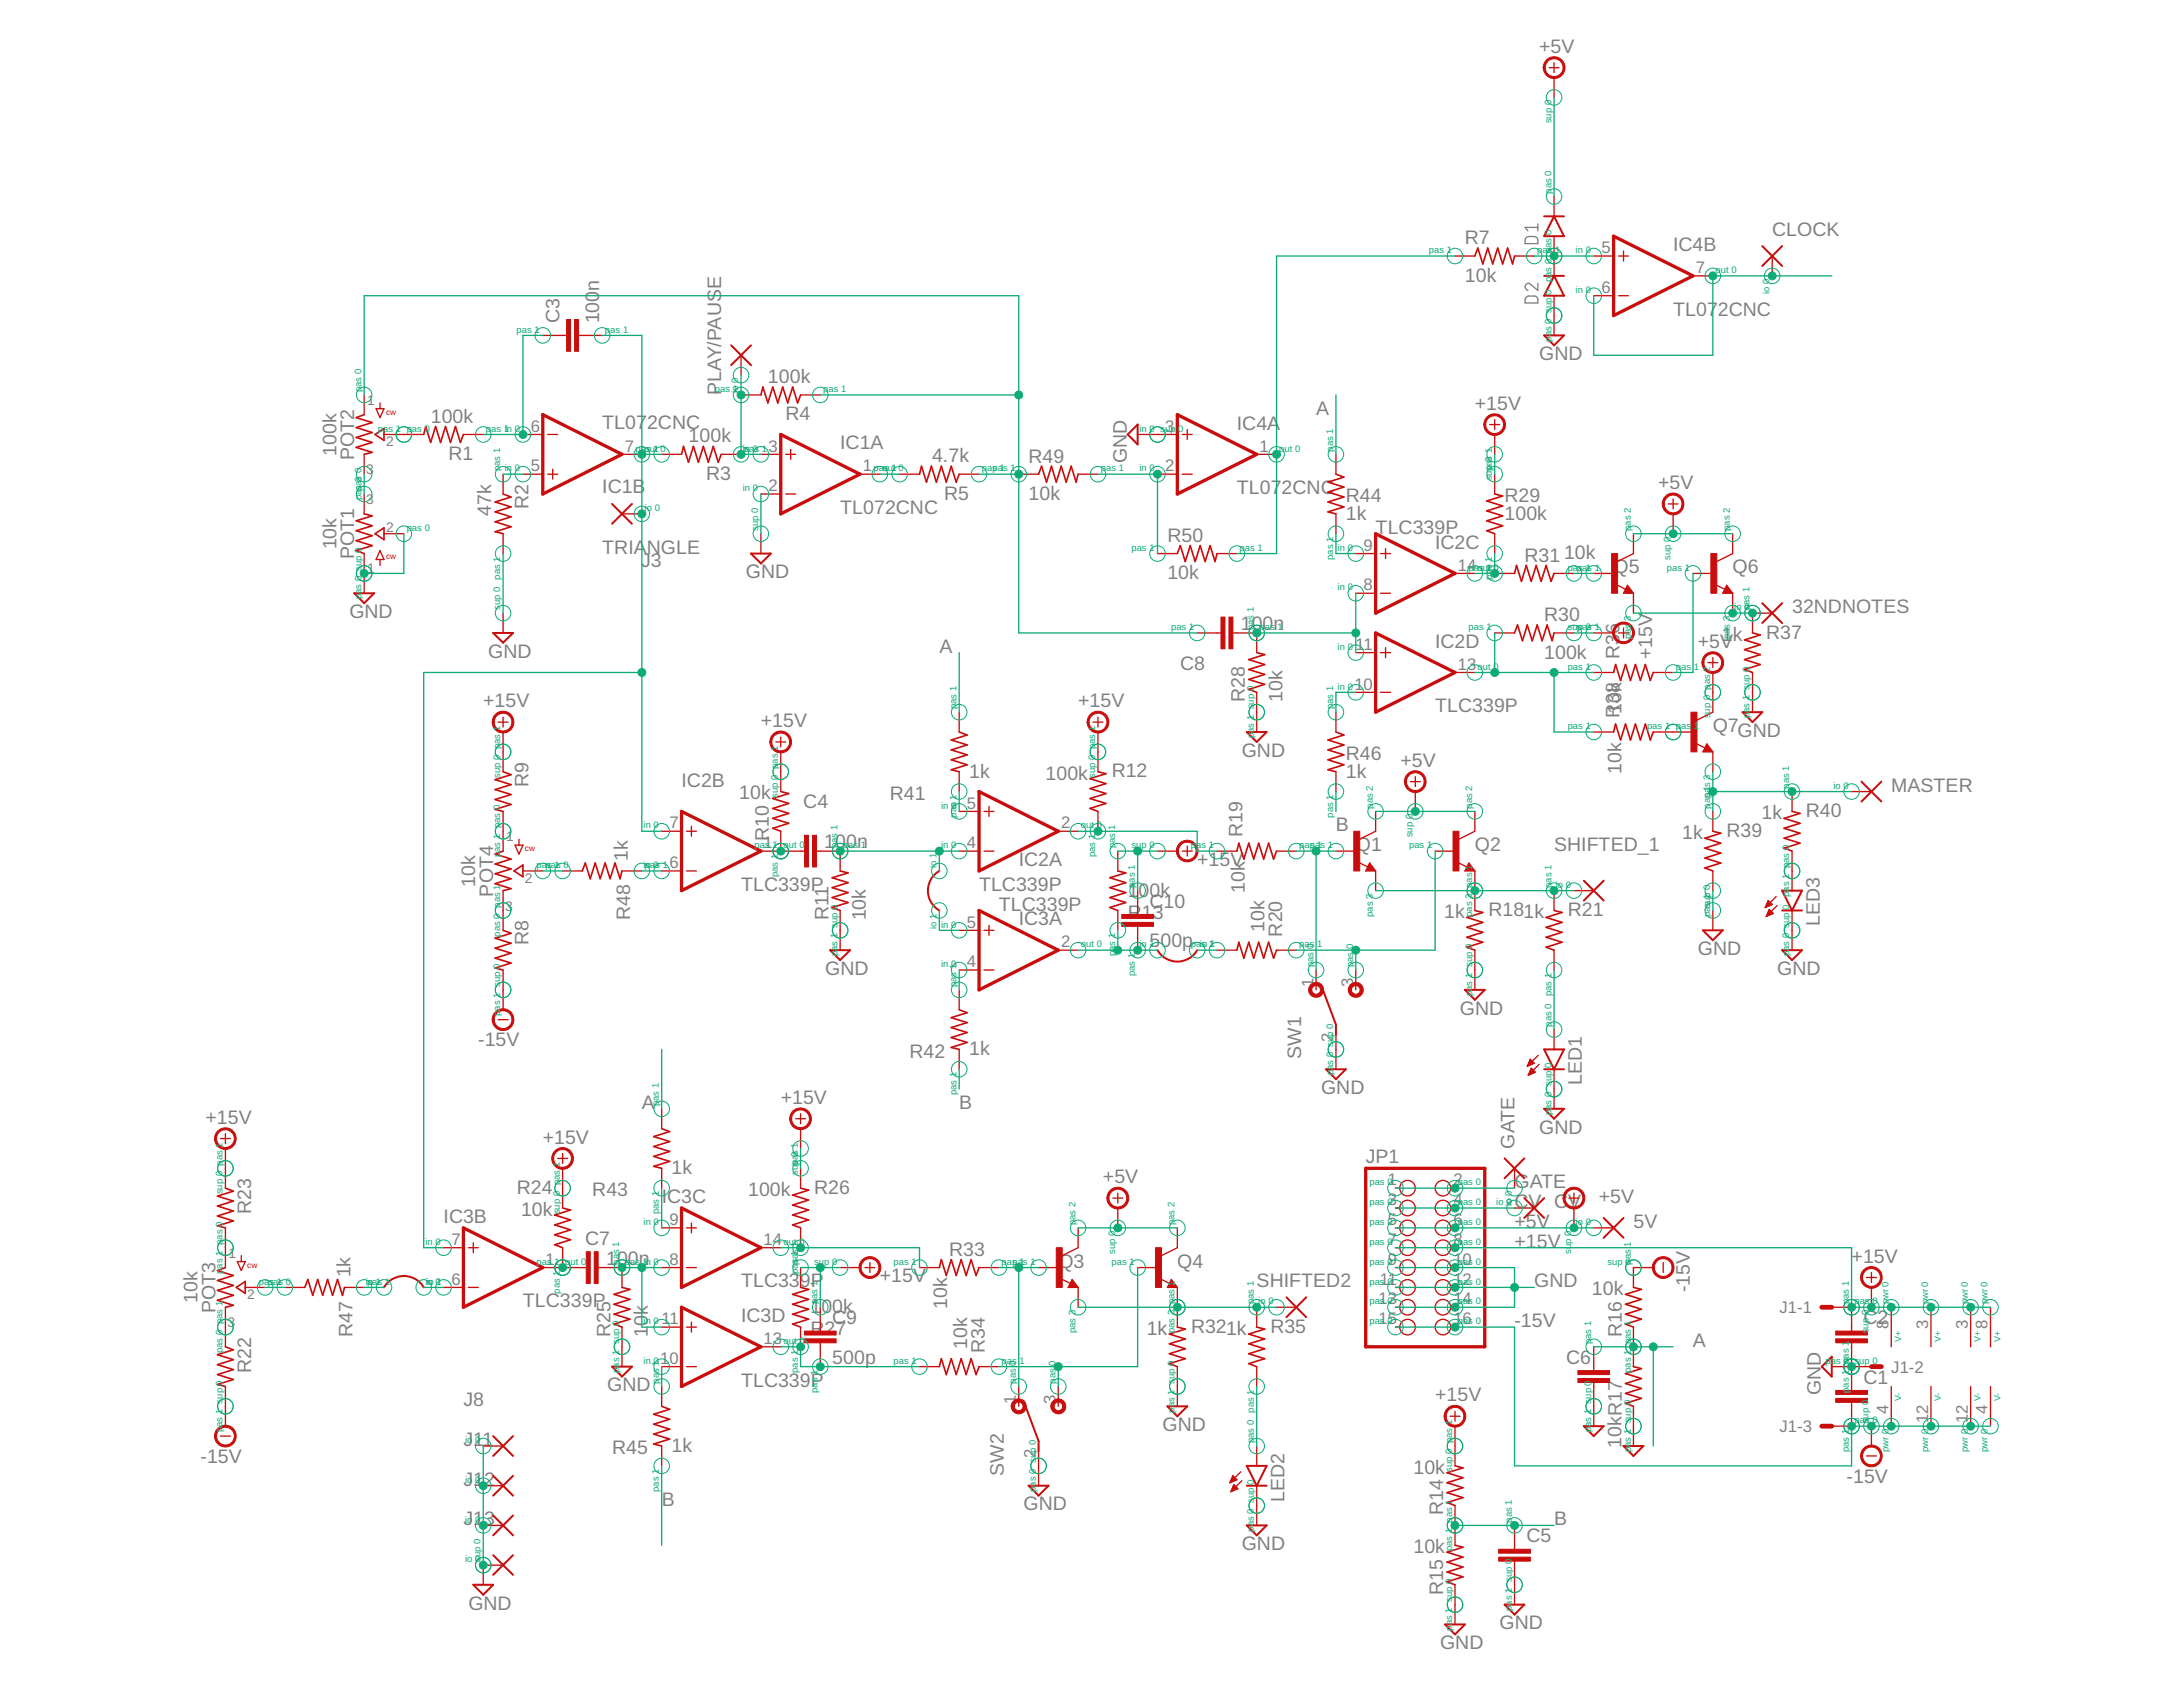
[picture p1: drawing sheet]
<svg xmlns="http://www.w3.org/2000/svg" width="279mm" height="216mm" viewBox="0 0 279 216" stroke-linecap="round" stroke-linejoin="round" font-family="sans-serif">
<defs><g id="words">
<g font-size="2.5" fill="#808080">
<text x="197" y="6.8">+5V</text>
<text x="187.5" y="31.3">R7</text>
<text x="214.1" y="32.1">IC4B</text>
<text x="226.8" y="30.2">CLOCK</text>
<text x="71.6" y="41.4" transform="rotate(-90 71.6 41.4)">C3</text>
<text x="76.7" y="41.4" transform="rotate(-90 76.7 41.4)">100</text>
<text x="76.7" y="37.2" transform="rotate(-90 76.7 37.2)">n</text>
<text x="187.5" y="36.1">10k</text>
<text x="214.1" y="40.4">TL07</text>
<text x="219.9" y="40.4">2CNC</text>
<text x="197" y="46.1">GND</text>
<text x="92.3" y="50.5" transform="rotate(-90 92.3 50.5)">PLAY/PAUSE</text>
<text x="98.3" y="49">100k</text>
<text x="100.5" y="53.8">R4</text>
<text x="168.5" y="53.1">A</text>
<text x="188.8" y="52.4">+15V</text>
<text x="43.1" y="58.3" transform="rotate(-90 43.1 58.3)">100k</text>
<text x="45.3" y="58.9" transform="rotate(-90 45.3 58.9)">POT2</text>
<text x="55.1" y="54.1">100k</text>
<text x="57.4" y="58.9">R1</text>
<text x="77.1" y="54.9">TL07</text>
<text x="82.8" y="54.9">2CNC</text>
<text x="88.1" y="56.6">100k</text>
<text x="107.5" y="57.5">IC1A</text>
<text x="119.3" y="59.2">4.7k</text>
<text x="131.6" y="59.2">R49</text>
<text x="144.2" y="59.3" transform="rotate(-90 144.2 59.3)">GND</text>
<text x="158.3" y="55">IC4A</text>
<text x="67.7" y="65.2" transform="rotate(-90 67.7 65.2)">R2</text>
<text x="77.1" y="63.1">IC1B</text>
<text x="90.4" y="61.4">R3</text>
<text x="107.5" y="65.8">TL072CNC</text>
<text x="120.8" y="64">R5</text>
<text x="131.6" y="64">10k</text>
<text x="158.3" y="63.2">TL07</text>
<text x="164" y="63.2">2CNC</text>
<text x="172.3" y="64.3">R44</text>
<text x="192.6" y="64.3">R29</text>
<text x="212.2" y="62.6">+5V</text>
<text x="43.1" y="70.3" transform="rotate(-90 43.1 70.3)">10k</text>
<text x="45.3" y="71.6" transform="rotate(-90 45.3 71.6)">POT1</text>
<text x="62.9" y="66" transform="rotate(-90 62.9 66)">47k</text>
<text x="77.1" y="70.8">TRIA</text>
<text x="82.8" y="70.8">NGLE</text>
<text x="149.4" y="69.3">R50</text>
<text x="172.3" y="66.5">1k</text>
<text x="176.1" y="68.3">TLC339P</text>
<text x="183.7" y="70.2">IC2C</text>
<text x="192.6" y="66.5">100k</text>
<text x="195.1" y="71.9">R31</text>
<text x="200.2" y="71.6">10k</text>
<text x="82" y="72.6">J3</text>
<text x="95.5" y="74">GND</text>
<text x="149.4" y="74.1">10k</text>
<text x="206.5" y="73.4">Q5</text>
<text x="221.8" y="73.4">Q6</text>
<text x="44.7" y="79.1">GND</text>
<text x="120.2" y="83.5">A</text>
<text x="158.8" y="80.6">100n</text>
<text x="183.7" y="82.9">IC2D</text>
<text x="197.6" y="79.5">R30</text>
<text x="217.3" y="82.9">+5V</text>
<text x="220.4" y="82">1k</text>
<text x="226" y="81.7">R37</text>
<text x="229.4" y="78.5">32NDNOTES</text>
<text x="62.5" y="84.2">GND</text>
<text x="151" y="85.7">C8</text>
<text x="159.3" y="89.9" transform="rotate(-90 159.3 89.9)">R28</text>
<text x="164.1" y="89.9" transform="rotate(-90 164.1 89.9)">10k</text>
<text x="197.6" y="84.3">100k</text>
<text x="207.3" y="84.3" transform="rotate(-90 207.3 84.3)">R36</text>
<text x="211.5" y="84.4" transform="rotate(-90 211.5 84.4)">+15V</text>
<text x="61.8" y="90.5">+15V</text>
<text x="97.4" y="93.1">+15V</text>
<text x="138" y="90.5">+15V</text>
<text x="183.7" y="91.1">TLC339P</text>
<text x="207.3" y="91.9" transform="rotate(-90 207.3 91.9)">R38</text>
<text x="207.5" y="91.4" transform="rotate(-90 207.5 91.4)">10k</text>
<text x="219.2" y="93.7">Q7</text>
<text x="222.4" y="94.3">GND</text>
<text x="67.7" y="100.7" transform="rotate(-90 67.7 100.7)">R9</text>
<text x="87.2" y="100.7">IC2B</text>
<text x="124" y="99.5">1k</text>
<text x="133.8" y="99.8">100k</text>
<text x="142.3" y="99.5">R12</text>
<text x="158.9" y="96.9">GND</text>
<text x="172.3" y="99.5">1k</text>
<text x="172.3" y="97.3">R46</text>
<text x="179.2" y="98.1">+5V</text>
<text x="207.5" y="99" transform="rotate(-90 207.5 99)">10k</text>
<text x="242.1" y="101.3">MASTER</text>
<text x="94.6" y="102.3">10k</text>
<text x="98.4" y="107.6" transform="rotate(-90 98.4 107.6)">R10</text>
<text x="102.8" y="103.5">C4</text>
<text x="113.9" y="102.3">R41</text>
<text x="159" y="107.2" transform="rotate(-90 159 107.2)">R19</text>
<text x="171" y="106.4">B</text>
<text x="215.3" y="107.4">1k</text>
<text x="221" y="107.1">R39</text>
<text x="225.5" y="104.9">1k</text>
<text x="231.1" y="104.6">R40</text>
<text x="60.8" y="113.5" transform="rotate(-90 60.8 113.5)">10k</text>
<text x="80.4" y="110.2" transform="rotate(-90 80.4 110.2)">1k</text>
<text x="94.8" y="114">TLC339P</text>
<text x="105.5" y="108.5">100n</text>
<text x="125.3" y="114">TLC339P</text>
<text x="130.4" y="110.8">IC2A</text>
<text x="153.2" y="110.8">+15V</text>
<text x="173.5" y="108.9">Q1</text>
<text x="188.8" y="108.9">Q2</text>
<text x="198.9" y="108.9">SHIFTED_1</text>
<text x="63.1" y="114.7" transform="rotate(-90 63.1 114.7)">POT4</text>
<text x="80.7" y="117.8" transform="rotate(-90 80.7 117.8)">R48</text>
<text x="106" y="117.8" transform="rotate(-90 106 117.8)">R11</text>
<text x="110.8" y="117.8" transform="rotate(-90 110.8 117.8)">10k</text>
<text x="127.8" y="116.5">TLC339P</text>
<text x="130.4" y="118.4">IC3A</text>
<text x="144.3" y="114.8">1</text>
<text x="144.3" y="117.6">R13</text>
<text x="145.7" y="114.8">00k</text>
<text x="147.1" y="116.1">C10</text>
<text x="159.3" y="114.2" transform="rotate(-90 159.3 114.2)">10k</text>
<text x="161.9" y="119.3" transform="rotate(-90 161.9 119.3)">10k</text>
<text x="164.1" y="119.9" transform="rotate(-90 164.1 119.9)">R20</text>
<text x="184.8" y="117.5">1k</text>
<text x="190.5" y="117.3">R181k</text>
<text x="200.7" y="117.3">R21</text>
<text x="232.9" y="118.6" transform="rotate(-90 232.9 118.6)">LED3</text>
<text x="67.7" y="121" transform="rotate(-90 67.7 121)">R8</text>
<text x="105.6" y="124.8">GND</text>
<text x="147.1" y="121.2">500p</text>
<text x="217.3" y="122.2">GND</text>
<text x="227.5" y="124.8">GND</text>
<text x="186.9" y="129.9">GND</text>
<text x="61.2" y="133.9">-15V</text>
<text x="116.4" y="135.3">R42</text>
<text x="124" y="135.1">1k</text>
<text x="166.5" y="135.6" transform="rotate(-90 166.5 135.6)">SW1</text>
<text x="26.3" y="143.8">+15V</text>
<text x="82.2" y="141.9">A</text>
<text x="99.9" y="141.3">+15V</text>
<text x="122.8" y="141.9">B</text>
<text x="169.1" y="140">GND</text>
<text x="202.5" y="138.9" transform="rotate(-90 202.5 138.9)">LED1</text>
<text x="69.5" y="146.4">+15V</text>
<text x="174.8" y="148.9">JP1</text>
<text x="193.8" y="147" transform="rotate(-90 193.8 147)">GATE</text>
<text x="197" y="145.1">GND</text>
<text x="32.1" y="155.4" transform="rotate(-90 32.1 155.4)">R23</text>
<text x="66.1" y="152.8">R24</text>
<text x="66.7" y="155.6">10k</text>
<text x="75.8" y="153.1">R43</text>
<text x="84.7" y="154">I</text>
<text x="85.4" y="154">C3C</text>
<text x="86" y="150.3">1k</text>
<text x="95.7" y="153.1">100k</text>
<text x="104.2" y="152.8">R26</text>
<text x="141.2" y="151.4">+5V</text>
<text x="193.8" y="152.1">GATE</text>
<text x="193.8" y="154.6">CV CV</text>
<text x="204.6" y="154">+5V</text>
<text x="56.8" y="156.5">IC3B</text>
<text x="74.9" y="159.3">C7</text>
<text x="77.6" y="161.8">100n</text>
<text x="121.5" y="160.7">R33</text>
<text x="193.8" y="157.1">+5V</text>
<text x="193.8" y="159.7">+15V</text>
<text x="209.1" y="157.1">5V</text>
<text x="237" y="161.6">+15V</text>
<text x="25.3" y="166.8" transform="rotate(-90 25.3 166.8)">10k</text>
<text x="44.8" y="163.5" transform="rotate(-90 44.8 163.5)">1k</text>
<text x="66.9" y="167.3">TLC339P</text>
<text x="94.8" y="164.8">TLC339P</text>
<text x="112.6" y="164.1">+15V</text>
<text x="121.2" y="167.5" transform="rotate(-90 121.2 167.5)">10k</text>
<text x="135.5" y="162.2">Q3</text>
<text x="150.7" y="162.2">Q4</text>
<text x="160.8" y="164.8">SHIFTED2</text>
<text x="196.4" y="164.8">GND</text>
<text x="203.8" y="165.8">10k</text>
<text x="216.3" y="165.4" transform="rotate(-90 216.3 165.4)">-15V</text>
<text x="27.6" y="168" transform="rotate(-90 27.6 168)">POT3</text>
<text x="45.1" y="171.1" transform="rotate(-90 45.1 171.1)">R47</text>
<text x="78.1" y="171.1" transform="rotate(-90 78.1 171.1)">R25</text>
<text x="82.9" y="171.1" transform="rotate(-90 82.9 171.1)">1</text>
<text x="82.9" y="169.7" transform="rotate(-90 82.9 169.7)">0k</text>
<text x="94.8" y="169.2">IC3D</text>
<text x="103.7" y="168.1">1</text>
<text x="103.7" y="170.9">R27</text>
<text x="105.1" y="168.1">00k</text>
<text x="106.5" y="169.5">C9</text>
<text x="123.8" y="172.6" transform="rotate(-90 123.8 172.6)">10k</text>
<text x="126" y="173.2" transform="rotate(-90 126 173.2)">R34</text>
<text x="146.8" y="170.8">1k</text>
<text x="152.4" y="170.6">R321k</text>
<text x="162.6" y="170.6">R35</text>
<text x="193.8" y="169.8">-15V</text>
<text x="207.6" y="171.1" transform="rotate(-90 207.6 171.1)">R16</text>
<text x="216.7" y="172.4">A</text>
<text x="238.5" y="169.5">C2</text>
<text x="32.1" y="175.7" transform="rotate(-90 32.1 175.7)">R22</text>
<text x="59.3" y="180">J8</text>
<text x="77.7" y="178.1">GND</text>
<text x="94.8" y="177.4">TLC339P</text>
<text x="106.5" y="174.5">500p</text>
<text x="183.7" y="179.4">+15V</text>
<text x="200.4" y="174.5">C6</text>
<text x="233.1" y="178.6" transform="rotate(-90 233.1 178.6)">GND</text>
<text x="238.5" y="177.1">C1</text>
<text x="59.3" y="185.1">J11</text>
<text x="86" y="185.8">1k</text>
<text x="148.8" y="183.2">GND</text>
<text x="207.5" y="185.3" transform="rotate(-90 207.5 185.3)">10kR17</text>
<text x="25.7" y="187.2">-15V</text>
<text x="59.3" y="190.1">J1</text>
<text x="62" y="190.1">2</text>
<text x="78.3" y="186.1">R45</text>
<text x="128.5" y="188.9" transform="rotate(-90 128.5 188.9)">SW2</text>
<text x="180.9" y="188.6">10k</text>
<text x="236.3" y="189.8">-15V</text>
<text x="59.3" y="195.2">J1</text>
<text x="62" y="195.2">3</text>
<text x="84.7" y="192.7">B</text>
<text x="131" y="193.3">GND</text>
<text x="164.4" y="192.2" transform="rotate(-90 164.4 192.2)">LED2</text>
<text x="184.7" y="193.9" transform="rotate(-90 184.7 193.9)">R14</text>
<text x="195.4" y="197.4">C5</text>
<text x="198.9" y="195.2">B</text>
<text x="158.9" y="198.4">GND</text>
<text x="180.9" y="198.8">10k</text>
<text x="59.9" y="206">GND</text>
<text x="184.7" y="204.1" transform="rotate(-90 184.7 204.1)">R15</text>
<text x="191.9" y="208.5">GND</text>
<text x="184.3" y="211.1">GND</text>
</g>
<g font-size="2.1" fill="#808080">
<text x="205" y="32.4">5</text>
<text x="217" y="35">7</text>
<text x="205" y="37.5">6</text>
<text x="67.9" y="55.3">6</text>
<text x="80" y="57.8">7</text>
<text x="98.4" y="57.8">3</text>
<text x="149.1" y="55.3">3</text>
<text x="161.2" y="57.8">1</text>
<text x="67.9" y="60.3">5</text>
<text x="98.4" y="62.9">2</text>
<text x="110.4" y="60.3">1</text>
<text x="149.1" y="60.3">2</text>
<text x="174.5" y="70.5">9</text>
<text x="174.5" y="75.6">8</text>
<text x="186.6" y="73">14</text>
<text x="173.5" y="83.2">11</text>
<text x="173.3" y="88.3">10</text>
<text x="186.6" y="85.7">13</text>
<text x="85.7" y="106">7</text>
<text x="123.8" y="103.5">5</text>
<text x="135.8" y="106">2</text>
<text x="85.7" y="111.1">6</text>
<text x="97.7" y="108.6">1</text>
<text x="123.8" y="108.6">4</text>
<text x="123.8" y="118.7">5</text>
<text x="123.8" y="123.8">4</text>
<text x="135.8" y="121.3">2</text>
<text x="168.1" y="126.3" transform="rotate(-90 168.1 126.3)">1</text>
<text x="173.2" y="126.3" transform="rotate(-90 173.2 126.3)">3</text>
<text x="170.6" y="133.3" transform="rotate(-90 170.6 133.3)">2</text>
<text x="177.6" y="151.7">1</text>
<text x="177.6" y="154.2">3</text>
<text x="186" y="151.7">2</text>
<text x="186" y="154.2">4</text>
<text x="57.8" y="159.3">7</text>
<text x="69.8" y="161.9">1</text>
<text x="85.7" y="161.9">8</text>
<text x="85.7" y="156.8">9</text>
<text x="97.7" y="159.3">14</text>
<text x="177.6" y="156.8">5</text>
<text x="177.6" y="159.3">7</text>
<text x="177.6" y="161.9">9</text>
<text x="186" y="156.8">6</text>
<text x="186" y="159.3">8</text>
<text x="186" y="161.9">10</text>
<text x="57.8" y="164.4">6</text>
<text x="176.4" y="166.9">13</text>
<text x="176.6" y="164.4">11</text>
<text x="186" y="164.4">12</text>
<text x="186" y="166.9">14</text>
<text x="84.7" y="169.5">11</text>
<text x="97.7" y="172">13</text>
<text x="176.4" y="169.5">15</text>
<text x="186" y="169.5">16</text>
<text x="227.7" y="168.1">J1-1</text>
<text x="241.7" y="170" transform="rotate(-90 241.7 170)">8</text>
<text x="246.8" y="170" transform="rotate(-90 246.8 170)">3</text>
<text x="251.9" y="170" transform="rotate(-90 251.9 170)">3</text>
<text x="254.4" y="170" transform="rotate(-90 254.4 170)">8</text>
<text x="84.5" y="174.6">10</text>
<text x="130" y="179.6" transform="rotate(-90 130 179.6)">1</text>
<text x="135.1" y="179.6" transform="rotate(-90 135.1 179.6)">3</text>
<text x="242.1" y="175.7">J1-2</text>
<text x="227.7" y="183.3">J1-3</text>
<text x="241.7" y="181" transform="rotate(-90 241.7 181)">4</text>
<text x="246.8" y="182.2" transform="rotate(-90 246.8 182.2)">12</text>
<text x="251.9" y="182.2" transform="rotate(-90 251.9 182.2)">12</text>
<text x="254.4" y="181" transform="rotate(-90 254.4 181)">4</text>
<text x="132.6" y="186.6" transform="rotate(-90 132.6 186.6)">2</text>
</g>
<g font-size="1.8" fill="#808080">
<text x="47" y="51.8">1</text>
<text x="49.4" y="57.1">2</text>
<text x="46.9" y="64.5">3</text>
<text x="46.9" y="60.7">3</text>
<text x="49.4" y="68.1">2</text>
<text x="47" y="73.4">1</text>
<text x="64.8" y="107.6">1</text>
<text x="67.2" y="113">2</text>
<text x="64.6" y="116.5">3</text>
<text x="29.2" y="160.9">1</text>
<text x="31.6" y="166.3">2</text>
<text x="29.1" y="169.8">3</text>
</g>
<g font-size="1.2" fill="#0dab76">
<text x="198.6" y="15.8" transform="rotate(-90 198.6 15.8)">sup 0</text>
<text x="198.6" y="24.8" transform="rotate(-90 198.6 24.8)">pas 0</text>
<text x="182.9" y="32.4">pas 1</text>
<text x="196.7" y="32.4">pas</text>
<text x="198.6" y="32.4" transform="rotate(-90 198.6 32.4)">pas</text>
<text x="198.6" y="30.1" transform="rotate(-90 198.6 30.1)">0</text>
<text x="199" y="32.4">1</text>
<text x="201.7" y="32.4">in 0</text>
<text x="219.6" y="35">out 0</text>
<text x="198.6" y="37.7" transform="rotate(-90 198.6 37.7)">0</text>
<text x="198.6" y="36.1" transform="rotate(-90 198.6 36.1)">pas 0</text>
<text x="201.7" y="37.5">in 0</text>
<text x="226.5" y="37.6" transform="rotate(-90 226.5 37.6)">io 0</text>
<text x="66.1" y="42.6">pas 1</text>
<text x="77.4" y="42.6">pas 1</text>
<text x="198.6" y="43.7" transform="rotate(-90 198.6 43.7)">pas 0 sup</text>
<text x="46.3" y="50.2" transform="rotate(-90 46.3 50.2)">pas 0</text>
<text x="91.5" y="50.2">pas 1</text>
<text x="94.5" y="50.3" transform="rotate(-90 94.5 50.3)">io 0</text>
<text x="105.4" y="50.2">pas 1</text>
<text x="48.4" y="55.3">pas 1 pas 0</text>
<text x="62.2" y="55.3">pas 1</text>
<text x="64.6" y="55.3">in 0</text>
<text x="81.4" y="57.8">paosu1t 0</text>
<text x="95.1" y="57.8">ipna0s 1</text>
<text x="145.8" y="55.3">in 0 sup</text>
<text x="150.8" y="55.3">0</text>
<text x="163.7" y="57.8">out 0</text>
<text x="170.6" y="57.8" transform="rotate(-90 170.6 57.8)">pas 1</text>
<text x="46.3" y="64" transform="rotate(-90 46.3 64)">papsa0s 0</text>
<text x="64" y="60.3" transform="rotate(-90 64 60.3)">pas 1</text>
<text x="64.6" y="60.3">in 0</text>
<text x="82.5" y="65.4">io 0</text>
<text x="95.1" y="62.9">in 0</text>
<text x="111.8" y="60.3">paosu1t 0</text>
<text x="125.7" y="60.3">pas 1</text>
<text x="127" y="60.3">pas 1</text>
<text x="140.9" y="60.3">pas 1</text>
<text x="145.8" y="60.3">in 0</text>
<text x="190.9" y="61.5" transform="rotate(-90 190.9 61.5)">suppa0s 1</text>
<text x="52" y="67.9">pas 0</text>
<text x="97" y="67.9" transform="rotate(-90 97 67.9)">sup 0</text>
<text x="144.8" y="70.5">pas 1</text>
<text x="158.7" y="70.5">pas 1</text>
<text x="170.6" y="71.6" transform="rotate(-90 170.6 71.6)">pas 1</text>
<text x="171.2" y="70.5">in 0</text>
<text x="208.7" y="67.9" transform="rotate(-90 208.7 67.9)">pas 2</text>
<text x="213.8" y="71.6" transform="rotate(-90 213.8 71.6)">sup 0</text>
<text x="221.4" y="67.9" transform="rotate(-90 221.4 67.9)">pas 2</text>
<text x="46.3" y="76.7" transform="rotate(-90 46.3 76.7)">pas 0 sup 0</text>
<text x="64" y="74.2" transform="rotate(-90 64 74.2)">pas 1</text>
<text x="171.2" y="75.6">in 0</text>
<text x="188" y="73">paosu1t 0</text>
<text x="190.9" y="74.2" transform="rotate(-90 190.9 74.2)">pas 1</text>
<text x="200.6" y="73">papsa1s 1</text>
<text x="213.3" y="73">pas 1</text>
<text x="64" y="78.1" transform="rotate(-90 64 78.1)">sup 0</text>
<text x="149.9" y="80.6">pas 1</text>
<text x="160.5" y="80.6" transform="rotate(-90 160.5 80.6)">pas 1</text>
<text x="161.2" y="80.6">pas 1</text>
<text x="171.2" y="83.2">in 0</text>
<text x="188" y="80.6">pas 1</text>
<text x="200.6" y="80.6">suppa0s 1</text>
<text x="208.7" y="81.8" transform="rotate(-90 208.7 81.8)">pas 3</text>
<text x="221.4" y="81.8" transform="rotate(-90 221.4 81.8)">pas 3</text>
<text x="222" y="78.1">io 0</text>
<text x="223.9" y="78.1" transform="rotate(-90 223.9 78.1)">pas 1</text>
<text x="171.2" y="88.3">in 0</text>
<text x="189.1" y="85.7">out 0</text>
<text x="200.6" y="85.7">pas 1</text>
<text x="214.5" y="85.7">pas</text>
<text x="216.8" y="85.7">1</text>
<text x="122.4" y="90.8" transform="rotate(-90 122.4 90.8)">pas 1</text>
<text x="160.5" y="94.5" transform="rotate(-90 160.5 94.5)">pas 1 sup 0</text>
<text x="170.6" y="90.8" transform="rotate(-90 170.6 90.8)">pas 1</text>
<text x="200.6" y="93.3">pas 1</text>
<text x="210.8" y="93.3">pas 1 pas</text>
<text x="216.8" y="93.3">1</text>
<text x="218.9" y="91.9" transform="rotate(-90 218.9 91.9)">sup 0 pas 2</text>
<text x="223.9" y="91.9" transform="rotate(-90 223.9 91.9)">pas 1 sup 0</text>
<text x="64" y="99.6" transform="rotate(-90 64 99.6)">sup 0 pas 1</text>
<text x="140.2" y="99.6" transform="rotate(-90 140.2 99.6)">sup 0 pas 1</text>
<text x="229" y="100.9" transform="rotate(-90 229 100.9)">pas 1</text>
<text x="234.7" y="100.9">io 0</text>
<text x="82.4" y="106">in 0</text>
<text x="99.6" y="102.1" transform="rotate(-90 99.6 102.1)">sup 0 pas 1</text>
<text x="120.4" y="103.5">in 0</text>
<text x="122.4" y="104.6" transform="rotate(-90 122.4 104.6)">pas 1</text>
<text x="138.3" y="106">out 0</text>
<text x="142.7" y="106.3" transform="rotate(-90 142.7 106.3)">1</text>
<text x="170.6" y="104.6" transform="rotate(-90 170.6 104.6)">pas 1</text>
<text x="175.7" y="103.5" transform="rotate(-90 175.7 103.5)">pas 2</text>
<text x="180.8" y="107.2" transform="rotate(-90 180.8 107.2)">sup 0</text>
<text x="188.4" y="103.5" transform="rotate(-90 188.4 103.5)">pas 2</text>
<text x="218.9" y="103.5" transform="rotate(-90 218.9 103.5)">pas 1</text>
<text x="218.9" y="102.1" transform="rotate(-90 218.9 102.1)">pas 3</text>
<text x="64" y="109.7" transform="rotate(-90 64 109.7)">pas 1 pas 0</text>
<text x="68.7" y="111.1">papsa1s 0</text>
<text x="82.4" y="111.1">ipna0s 1</text>
<text x="96.6" y="108.6">pas 1</text>
<text x="99.6" y="112.3" transform="rotate(-90 99.6 112.3)">pas 1</text>
<text x="100.3" y="108.6">out 0</text>
<text x="107.2" y="108.6" transform="rotate(-90 107.2 108.6)">pas 1</text>
<text x="107.9" y="108.6">pas 1</text>
<text x="119.9" y="111.1" transform="rotate(-90 119.9 111.1)">io 1</text>
<text x="120.4" y="108.6">in 0</text>
<text x="140.2" y="109.7" transform="rotate(-90 140.2 109.7)">pas 1</text>
<text x="142.7" y="108.6" transform="rotate(-90 142.7 108.6)">pas</text>
<text x="144.8" y="108.6">sup 0</text>
<text x="145.3" y="113.6" transform="rotate(-90 145.3 113.6)">pas 1</text>
<text x="152.4" y="108.6">pas 1</text>
<text x="166.3" y="108.6">pas 1</text>
<text x="167.7" y="108.6">pas 1</text>
<text x="180.3" y="108.6">pas 1</text>
<text x="188.4" y="113.6" transform="rotate(-90 188.4 113.6)">pas 1</text>
<text x="198.6" y="113.6" transform="rotate(-90 198.6 113.6)">pas 1</text>
<text x="199.1" y="113.6">io 0</text>
<text x="64" y="119.9" transform="rotate(-90 64 119.9)">pas 0 pas 1</text>
<text x="119.9" y="118.9" transform="rotate(-90 119.9 118.9)">io 1</text>
<text x="120.4" y="118.7">in 0</text>
<text x="175.7" y="117.3" transform="rotate(-90 175.7 117.3)">pas 3</text>
<text x="188.4" y="117.3" transform="rotate(-90 188.4 117.3)">pas 3</text>
<text x="218.9" y="117.3" transform="rotate(-90 218.9 117.3)">pasu1p 0</text>
<text x="229" y="114.8" transform="rotate(-90 229 114.8)">pas 1 pas 0</text>
<text x="107.2" y="122.4" transform="rotate(-90 107.2 122.4)">pas 1 sup 0</text>
<text x="120.4" y="123.8">in 0</text>
<text x="138.3" y="121.3">out 0</text>
<text x="142.7" y="122.4" transform="rotate(-90 142.7 122.4)">pas 1</text>
<text x="145.3" y="124.9" transform="rotate(-90 145.3 124.9)">pas 1</text>
<text x="145.8" y="121.3">io 1</text>
<text x="152.4" y="121.3">paiso 11</text>
<text x="166.3" y="121.3">pas</text>
<text x="168.1" y="123.8" transform="rotate(-90 168.1 123.8)">pas</text>
<text x="168.1" y="121.5" transform="rotate(-90 168.1 121.5)">0</text>
<text x="168.6" y="121.3">1</text>
<text x="173.2" y="123.8" transform="rotate(-90 173.2 123.8)">pas</text>
<text x="173.2" y="121.5" transform="rotate(-90 173.2 121.5)">0</text>
<text x="229" y="122.4" transform="rotate(-90 229 122.4)">pas 0 sup 0</text>
<text x="64" y="130" transform="rotate(-90 64 130)">pas 1 sup 0</text>
<text x="122.4" y="126.3" transform="rotate(-90 122.4 126.3)">pas 1</text>
<text x="188.4" y="127.5" transform="rotate(-90 188.4 127.5)">pas 1 sup 0</text>
<text x="198.6" y="131.4" transform="rotate(-90 198.6 131.4)">pas 0</text>
<text x="198.6" y="127.5" transform="rotate(-90 198.6 127.5)">pas 1</text>
<text x="170.6" y="137.6" transform="rotate(-90 170.6 137.6)">pas 0 sup 0</text>
<text x="84.3" y="141.6" transform="rotate(-90 84.3 141.6)">pas 1</text>
<text x="122.4" y="140.2" transform="rotate(-90 122.4 140.2)">pas 1</text>
<text x="198.6" y="142.7" transform="rotate(-90 198.6 142.7)">pas 0 sup 0</text>
<text x="28.5" y="152.9" transform="rotate(-90 28.5 152.9)">sup 0 pas 1</text>
<text x="71.6" y="155.4" transform="rotate(-90 71.6 155.4)">sup 0 pas 1</text>
<text x="84.3" y="155.4" transform="rotate(-90 84.3 155.4)">pas 1</text>
<text x="102.1" y="150.3" transform="rotate(-90 102.1 150.3)">suppa0s 1</text>
<text x="175.3" y="151.7">pas 0</text>
<text x="175.3" y="154.2">pas 0</text>
<text x="186.6" y="151.7">pas 0</text>
<text x="186.6" y="154.2">pas 0</text>
<text x="191.5" y="154.2">io 0</text>
<text x="193.5" y="154.4" transform="rotate(-90 193.5 154.4)">io 0</text>
<text x="54.4" y="159.3">in 0</text>
<text x="68.7" y="161.9">pas 1</text>
<text x="72.4" y="161.9">out 0</text>
<text x="79.3" y="161.9" transform="rotate(-90 79.3 161.9)">pas 1</text>
<text x="80" y="161.9">pas 1</text>
<text x="82.4" y="161.9">in 0</text>
<text x="82.4" y="156.8">in 0</text>
<text x="100.3" y="159.3">out 0</text>
<text x="102.1" y="159.6" transform="rotate(-90 102.1 159.6)">1</text>
<text x="104.2" y="161.9">sup 0</text>
<text x="114.3" y="161.9">pas 1</text>
<text x="128.2" y="161.9">pas 1</text>
<text x="129.6" y="161.9">pas 1</text>
<text x="137.6" y="156.8" transform="rotate(-90 137.6 156.8)">pas 2</text>
<text x="142.3" y="161.9">pas 1</text>
<text x="142.7" y="160.5" transform="rotate(-90 142.7 160.5)">sup 0</text>
<text x="150.3" y="156.8" transform="rotate(-90 150.3 156.8)">pas 2</text>
<text x="175.3" y="156.8">pas 0</text>
<text x="175.3" y="159.3">pas 0</text>
<text x="175.3" y="161.9">pas 0</text>
<text x="186.6" y="156.8">pas 0</text>
<text x="186.6" y="159.3">pas 0</text>
<text x="186.6" y="161.9">pas 0</text>
<text x="201.1" y="160.5" transform="rotate(-90 201.1 160.5)">sup 0</text>
<text x="201.7" y="156.8">io 0</text>
<text x="205.7" y="161.9">sup 0</text>
<text x="208.7" y="161.9" transform="rotate(-90 208.7 161.9)">pas</text>
<text x="208.7" y="159.6" transform="rotate(-90 208.7 159.6)">1</text>
<text x="28.5" y="163" transform="rotate(-90 28.5 163)">pas 1 pas 0</text>
<text x="33.1" y="164.4">papsa1s 0</text>
<text x="46.8" y="164.4">ipoa1s 1</text>
<text x="54.4" y="164.4">iino 01</text>
<text x="71.6" y="165.6" transform="rotate(-90 71.6 165.6)">pas 1</text>
<text x="102.1" y="163" transform="rotate(-90 102.1 163)">papsa1s</text>
<text x="104.6" y="166.9" transform="rotate(-90 104.6 166.9)">pas 1</text>
<text x="150.3" y="166.9" transform="rotate(-90 150.3 166.9)">pas 1</text>
<text x="160.5" y="166.9" transform="rotate(-90 160.5 166.9)">pas 1</text>
<text x="161.1" y="166.9">io 0</text>
<text x="175.3" y="164.4">pas 0</text>
<text x="175.3" y="166.9">pas 0</text>
<text x="186.6" y="164.4">pas 0</text>
<text x="186.6" y="166.9">pas 0</text>
<text x="236.6" y="166.9" transform="rotate(-90 236.6 166.9)">pas 1</text>
<text x="237.3" y="166.9">pas</text>
<text x="239.6" y="166.9">0</text>
<text x="241.7" y="166.9" transform="rotate(-90 241.7 166.9)">pwr 0</text>
<text x="246.8" y="166.9" transform="rotate(-90 246.8 166.9)">pwr 0</text>
<text x="251.9" y="166.9" transform="rotate(-90 251.9 166.9)">pwr 0</text>
<text x="254.4" y="166.9" transform="rotate(-90 254.4 166.9)">pwr 0</text>
<text x="28.5" y="173.2" transform="rotate(-90 28.5 173.2)">pas 0 pas 1</text>
<text x="82.4" y="169.5">in 0</text>
<text x="100.3" y="172">out 0</text>
<text x="137.6" y="170.6" transform="rotate(-90 137.6 170.6)">pas 3</text>
<text x="150.3" y="170.6" transform="rotate(-90 150.3 170.6)">pas 3</text>
<text x="175.3" y="169.5">pas 0</text>
<text x="186.6" y="169.5">pas 0</text>
<text x="203.6" y="172" transform="rotate(-90 203.6 172)">pas 1</text>
<text x="208.7" y="172" transform="rotate(-90 208.7 172)">pas 1</text>
<text x="239.2" y="170.6" transform="rotate(-90 239.2 170.6)">sup 0</text>
<text x="79.3" y="175.7" transform="rotate(-90 79.3 175.7)">pas 1 sup 0</text>
<text x="82.4" y="174.6">in 0</text>
<text x="84.3" y="177.1" transform="rotate(-90 84.3 177.1)">pas 1</text>
<text x="102.1" y="175.7" transform="rotate(-90 102.1 175.7)">pas 1</text>
<text x="104.6" y="178.2" transform="rotate(-90 104.6 178.2)">pas 1</text>
<text x="114.3" y="174.6">pas 1</text>
<text x="128.2" y="174.6">pas</text>
<text x="130" y="177.1" transform="rotate(-90 130 177.1)">pas</text>
<text x="130" y="174.8" transform="rotate(-90 130 174.8)">0</text>
<text x="130.5" y="174.6">1</text>
<text x="135.1" y="177.1" transform="rotate(-90 135.1 177.1)">pas</text>
<text x="135.1" y="174.8" transform="rotate(-90 135.1 174.8)">0</text>
<text x="208.7" y="175.7" transform="rotate(-90 208.7 175.7)">pas 1</text>
<text x="233.6" y="174.6">pas 0</text>
<text x="236.6" y="178.2" transform="rotate(-90 236.6 178.2)">pas 1</text>
<text x="236.6" y="174.6" transform="rotate(-90 236.6 174.6)">pas 1</text>
<text x="237.3" y="174.6">sup 0</text>
<text x="28.5" y="183.3" transform="rotate(-90 28.5 183.3)">pas 1 sup 0</text>
<text x="59.5" y="184.7">io 0</text>
<text x="150.3" y="180.8" transform="rotate(-90 150.3 180.8)">pas 1 sup 0</text>
<text x="160.5" y="184.7" transform="rotate(-90 160.5 184.7)">pas 0</text>
<text x="160.5" y="180.8" transform="rotate(-90 160.5 180.8)">pas 1</text>
<text x="203.6" y="183.3" transform="rotate(-90 203.6 183.3)">pas 1 sup 0</text>
<text x="208.7" y="185.9" transform="rotate(-90 208.7 185.9)">pas 1 sup 0</text>
<text x="236.6" y="185.9" transform="rotate(-90 236.6 185.9)">pas 1</text>
<text x="237.3" y="182.2">pas 0</text>
<text x="239.2" y="182.2" transform="rotate(-90 239.2 182.2)">sup 0</text>
<text x="241.7" y="185.8" transform="rotate(-90 241.7 185.8)">pwr 0</text>
<text x="246.8" y="185.8" transform="rotate(-90 246.8 185.8)">pwr 0</text>
<text x="251.9" y="185.8" transform="rotate(-90 251.9 185.8)">pwr 0</text>
<text x="254.4" y="185.8" transform="rotate(-90 254.4 185.8)">pwr 0</text>
<text x="59.5" y="189.8">io 0</text>
<text x="84.3" y="190.9" transform="rotate(-90 84.3 190.9)">pas 1</text>
<text x="132.6" y="190.9" transform="rotate(-90 132.6 190.9)">pas 0 sup 0</text>
<text x="185.9" y="188.4" transform="rotate(-90 185.9 188.4)">sup 0 pas 1</text>
<text x="59.5" y="194.9">io 0</text>
<text x="160.5" y="196" transform="rotate(-90 160.5 196)">pas 0 sup 0</text>
<text x="193.5" y="194.9" transform="rotate(-90 193.5 194.9)">pas 1</text>
<text x="59.5" y="199.9">io 0</text>
<text x="61.5" y="199.9" transform="rotate(-90 61.5 199.9)">sup 0</text>
<text x="185.9" y="198.6" transform="rotate(-90 185.9 198.6)">pas 1 pas 1</text>
<text x="185.9" y="208.7" transform="rotate(-90 185.9 208.7)">pas 1 sup 0</text>
<text x="193.5" y="206.2" transform="rotate(-90 193.5 206.2)">pas 1 sup 0</text>
</g>
<g font-size="1.1" fill="#c90d0c">
<text x="49.4" y="53.1">cw</text>
<text x="49.4" y="71.6">cw</text>
<text x="67.2" y="108.9">cw</text>
<text x="31.6" y="162.2">cw</text>
</g>
<g font-size="1.1" fill="#0dab76">
<text x="243.3" y="171.7" transform="rotate(-90 243.3 171.7)">V+</text>
<text x="248.4" y="171.7" transform="rotate(-90 248.4 171.7)">V+</text>
<text x="253.5" y="171.7" transform="rotate(-90 253.5 171.7)">V+</text>
<text x="256" y="171.7" transform="rotate(-90 256 171.7)">V+</text>
<text x="243.3" y="179.4" transform="rotate(-90 243.3 179.4)">V-</text>
<text x="248.4" y="179.4" transform="rotate(-90 248.4 179.4)">V-</text>
<text x="253.5" y="179.4" transform="rotate(-90 253.5 179.4)">V-</text>
<text x="256" y="179.4" transform="rotate(-90 256 179.4)">V-</text>
</g>
</g></defs>
<path d="M195.3 30.4a1.46 1.46 0 0 1 1.3-.1l.2 .2v.7h-1.6v-.5zM195.3 38a1.54 1.54 0 0 1 1.3-.1l.2 .3v.6h-1.6v-.5zM196.8 36.3v.9l-.9-.8a.44 .44 0 0 0-.7 .1 .44 .44 0 0 0 .4 .7M196.8 28.7v.8M196.8 29.1h-1.6l.4 .4" fill="none" stroke="#808080" stroke-width=".17"/>
<g fill="none" stroke="#c90d0c" stroke-width=".42">
<path d="M206.5 30.2l10.2 5.1-10.2 5.1zM69.5 53.1l10.1 5-10.1 5.1zM99.9 55.6l10.2 5.1-10.2 5.1zM150.7 53.1l10.1 5-10.1 5.1zM176.1 68.3l10.1 5.1-10.1 5.1zM176.1 81l10.1 5.1-10.1 5zM87.2 103.8l10.2 5.1-10.2 5.1zM125.3 101.3l10.1 5.1-10.1 5.1zM125.3 116.5l10.1 5.1-10.1 5.1zM59.3 157.1l10.2 5.1-10.2 5.1zM87.2 154.6l10.2 5.1-10.2 5.1zM174.8 149.5h15.2v22.9h-15.2z"/>
<path d="M87.2 167.3l10.2 5.1-10.2 5z"/>
</g>
<g fill="none" stroke="#c90d0c" stroke-width=".17">
<path d="M198.3 8.7h1.2M198.9 8v1.3M198.9 9.9v2.6M186.2 32.8h2.6M193.8 32.8h2.6M198.9 25.1v2.6M198.9 30.2v5.1M198.9 37.8v5.1M204 32.8h2.5M204 37.8h2.5M207.2 32.8h1.2M207.2 37.8h1.2"/>
<path d="M207.8 32.1v1.3M216.7 35.3h2.5M226.8 32.8v2.5M46.6 50.5v2.6M46.6 58.1v2.6M48.1 52.3h1l-.5 1.1zM48.6 51.6v.7M49.1 55.6h5.1M59.3 55.6h2.5M66.9 55.6h2.6M69.5 42.9h3M70.1 55.6h1.3"/>
<path d="M74 42.9h3.1M79.6 58.1h2.5M84.7 58.1h2.5M92.3 58.1h2.5M94.8 50.5h2.6M94.8 45.5v2.5M97.4 58.1h2.5M100.6 58.1h1.2M101.2 57.5v1.3M102.5 50.5h2.5M145.6 55.6h5.1M151.3 55.6h1.3"/>
<path d="M152 55v1.2M160.8 58.1h2.6M171 58.1v2.6M190.7 54.3h1.2M191.3 53.7v1.3M191.3 55.6v2.5M46.6 63.2v2.6M46.6 70.8v5.1M48.6 70.5l.5 1.1h-1zM48.6 71.6v.8M49.1 68.3h2.6M64.4 60.7v2.5"/>
<path d="M64.4 68.3v2.5M64.4 78.5v2.5M66.9 60.7h2.6M70.1 60.7h1.3M70.7 60v1.3M79.6 65.8h2.5M97.4 63.2h2.5M97.4 68.3v2.5M100.6 63.2h1.2M110.1 60.7h2.5M115.1 60.7h2.6M122.8 60.7h2.5"/>
<path d="M130.4 60.7h2.5M138 60.7h2.5M148.1 60.7h2.6M148.1 70.8h2.6M151.3 60.7h1.3M155.8 70.8h2.5M171 65.8v2.5M173.5 70.8h2.6M173.5 75.9h2.6M176.7 70.8h1.3M176.7 75.9h1.3M177.3 70.2v1.3"/>
<path d="M186.2 73.4h2.6M191.3 73.4h2.5M191.3 60.7v2.5M191.3 68.3v2.5M198.9 73.4h2.5M204 73.4h2.5M206.8 74.8l1.3 .6M208.3 74.9l.8 1h-1.3zM209.1 68.3v2.5l-2.1 1.1M209.1 75.9v2.6M213.5 64.5h1.3M214.1 63.9v1.2"/>
<path d="M214.1 65.8v2.5M216.7 73.4h2.5M219.5 74.8l1.2 .6M221 74.9l.8 1h-1.3zM221.8 68.3v2.5l-2.1 1.1M221.8 75.9v2.6M226.8 78.5h-2.5v2.5M63.8 92.4h1.2M64.4 91.8v1.2M64.4 93.7v5.1M99.3 95h1.3M99.9 94.3v1.3"/>
<path d="M99.9 96.2v5.1M122.8 91.1v2.6M122.8 98.8v2.5M139.9 92.4h1.3M140.5 91.8v1.2M140.5 93.7v5.1M153.2 81h3.1M157.8 81h3v2.5M160.8 88.6v5.1M171 91.1v2.6M171 98.8v2.5M173.5 83.5h2.6"/>
<path d="M173.5 88.6h2.6M176.7 83.5h1.3M176.7 88.6h1.3M177.3 82.9v1.3M181.1 99.4v1.3M186.2 86.1h2.6M191.3 81h2.5M198.9 81h2.5M204 86.1h2.5M204 81h2.5M204 93.7h2.5M207.2 81h1.2"/>
<path d="M207.8 80.4v1.2M211.6 86.1h2.5M211.6 93.7h5.1M217 95.1l1.2 .6M218.5 95.2l.7 1h-1.2zM218.6 84.8h1.3M219.2 86.1v5l-2 1.1M219.2 84.2v1.2M219.2 96.2v2.6M224.3 86.1v5M64.4 103.8v5.1M64.4 114v5.1"/>
<path d="M65.9 108.2h1l-.5 1.1zM66.4 107.4v.8M66.9 111.5h2.6M72 111.5h2.5M79.6 111.5h2.5M84.7 106.4h2.5M84.7 111.5h2.5M87.9 106.4h1.2M87.9 111.5h1.2M88.5 105.7v1.3M97.4 108.9h5.6M99.9 106.4v2.5"/>
<path d="M104.5 108.9h3v2.6M107.5 116.5v5.1M122.8 103.8h2.5M122.8 108.9h2.5M122.8 119.1h2.5M125.9 103.8h1.3M125.9 108.9h1.3M125.9 119.1h1.3M126.6 103.2v1.3M126.6 118.4v1.3M135.4 106.4h2.6M140.5 103.8v2.6"/>
<path d="M143.1 108.9v2.6M143.1 116.5v2.6M145.6 114v3M145.6 118.6v3M148.1 108.9h2.6M151.3 108.9h1.3M152 108.3v1.3M155.8 108.9h2.5M163.4 108.9h2.5M171 108.9h2.5M173.8 110.3l1.3 .7M175.3 110.4l.8 1.1h-1.3z"/>
<path d="M176.1 103.8v2.6l-2.1 1M176.1 111.5v2.5M180.5 100h1.3M181.1 101.3v2.5M183.7 108.9h2.5M186.5 110.3l1.2 .7M188 110.4l.8 1.1h-1.3zM188.8 103.8v2.6l-2.1 1M188.8 111.5v5M198.9 114v2.5M201.4 114h2.6M219.2 103.8v2.6"/>
<path d="M219.2 111.5v2.5M219.2 116.5v2.6M226 116.1h.1M226 116h.4M226.1 115.8h.6M226.1 117.3h.1M226.1 115.7h.7M226.1 117.2h.3M226.2 115.6h.5M226.2 117h.5M226.2 115.5h.3M226.2 116.9h.7"/>
<path d="M226.3 116.8h.5M226.3 115.4h.1M226.3 115.3l.5 .5-.9 .3zM226.3 116.7h.4M226.4 116.6h.2M226.4 116.4h.1M226.9 116.9l-.5-.5-.3 .9M226.9 116.9l-.8 .4M227.3 114.7l-1.4 1.4M227.5 115.9l-1.4 1.4M229.4 101.3v2.5M229.4 108.9v5.1"/>
<path d="M229.4 116.5v5.1M237 101.3h2.5M63.8 130.5h1.2M64.4 124.1v5.1M122.8 124.1h2.5M122.8 126.7v2.5M122.8 134.3v2.5M125.9 124.1h1.3M135.4 121.6h2.6M155.8 121.6h2.5M163.4 121.6h2.5M168.4 124.1v2.6"/>
<path d="M171 131.8v5M173.5 124.1v2.6M188.8 121.6v5.1M195.5 136.4v.1M195.5 136.3h.3M195.6 136.2h.5M195.6 136.1h.7M195.6 137.5h.2M195.7 136h.6M195.7 137.4h.3M195.7 135.8h.5M195.7 137.3h.6"/>
<path d="M195.8 135.7h.2M195.8 137.2h.6M195.9 135.6l.5 .5-.9 .4zM195.9 135.6h.1M195.9 137.1h.4M195.9 136.9h.3M195.9 136.8h.2M196 136.7l.5 .5-.9 .4zM196.9 135.1l-1.4 1.4M197 136.2l-1.4 1.4M198.9 121.6v2.5M198.9 131.8v2.5"/>
<path d="M198.9 136.8v5.1M28.2 145.7h1.3M28.9 145.1v1.2M28.9 147v5.1M28.9 157.1v5.1M56.8 159.7h2.5M59.9 159.7h1.3M60.6 159v1.3M71.4 148.3h1.2M72 147.6v1.3M72 149.5v5.1M72 159.7v2.5"/>
<path d="M84.7 157.1h2.5M84.7 141.9v2.5M84.7 149.5v2.6M87.9 157.1h1.2M88.5 156.5v1.3M97.4 159.7h2.5M101.8 143.2h1.3M102.5 142.5v1.3M102.5 144.4v2.6M102.5 149.5v2.6M102.5 157.1v2.6M138 157.1v2.6l-2 1"/>
<path d="M142.4 153.3h1.3M143.1 152.7v1.3M143.1 154.6v2.5M150.7 157.1v2.6l-2 1M178.6 159.7h.6M178.6 157.1h.6M178.6 152.1h.6M178.6 154.6h.6M185.7 159.7h.5M185.7 157.1h.5M185.7 152.1h.5M185.7 154.6h.5"/>
<path d="M193.8 149.5v2.6M193.8 154.6h2.6M200.8 153.3h1.3M201.4 152.7v1.3M201.4 154.6v2.5M204 157.1h2.5M28.9 167.3v5.1M28.9 177.4v5.1M30.4 161.5h1l-.5 1.1zM30.9 160.7v.8M31.4 164.8h2.5M36.5 164.8h2.5"/>
<path d="M44.1 164.8h2.5M56.8 164.8h2.5M59.9 164.8h1.3M69.5 162.2h5.5M76.6 162.2h3v2.6M79.6 169.8v5.1M84.7 162.2h2.5M84.7 169.8h2.5M84.7 174.9h2.5M84.7 177.4v2.6M87.9 162.2h1.2M87.9 169.8h1.2"/>
<path d="M87.9 174.9h1.2M88.5 169.2v1.3M97.4 172.4h2.5M102.5 162.2v2.6M102.5 169.8v2.6M105 167.3v3M105 171.9v3M107.5 162.2h2.6M110.7 162.2h1.3M111.3 161.6v1.3M117.7 162.2h2.5M117.7 174.9h2.5"/>
<path d="M125.3 162.2h2.5M125.3 174.9h2.5M130.4 177.4v2.6M132.9 162.2h2.5M135.4 177.4v2.6M135.8 163.6l1.2 .7M137.2 163.7l.8 1.1h-1.3zM138 164.8v2.5M145.6 162.2h2.5M148.5 163.6l1.2 .7M149.9 163.7l.8 1.1h-1.3zM150.7 164.8v5"/>
<path d="M150.7 174.9v5.1M160.8 167.3v2.5M160.8 174.9v2.5M163.4 167.3h2.5M178.6 164.8h.6M178.6 162.2h.6M178.6 169.8h.6M178.6 167.3h.6M185.7 164.8h.5M185.7 162.2h.5M185.7 169.8h.5M185.7 167.3h.5"/>
<path d="M204 172.4v3M204 176.9v5.6M209.1 169.8v5.1M209.1 180v5.1M211.6 162.2h-2.5v2.6M212.9 161.6v1.3M234.4 174.9h5.1M234.4 167.3h2.6v3M237 171.9v6M237 179.5v3h-2.6M238.9 163.5h1.3M239.5 162.9v1.2"/>
<path d="M239.5 164.8v2.5M242.1 167.3v5.1M242.1 177.4v5.1M247.1 167.3v5.1M247.1 177.4v5.1M252.2 167.3v5.1M252.2 177.4v5.1M254.8 167.3v5.1M254.8 177.4v5.1M28.2 183.8h1.3M61.8 185.1h2.6M61.8 190.1h2.6"/>
<path d="M61.8 195.2h2.6M84.7 185.1v2.5M132.9 185.1v5M157.4 189.7h.1M157.5 189.6h.3M157.5 189.5h.6M157.6 189.4h.7M157.6 190.8h.1M157.6 189.3h.6M157.6 190.7h.4M157.7 190.6h.6M157.7 189.1h.4"/>
<path d="M157.7 189h.2M157.7 190.5h.6M157.8 188.9h.1M157.8 190.3h.4M157.8 188.9l-.4 .9M157.8 188.9l.5 .5-.9 .4M157.8 190.2h.3M157.9 190.1h.1M157.9 190l.5 .5-.9 .4zM158.8 188.4l-1.4 1.4M158.9 189.5l-1.4 1.4M160.8 185.1v2.5"/>
<path d="M160.8 190.1v5.1M185.6 181.3h1.3M186.2 180.6v1.3M186.2 182.5v5.1M186.2 192.7v5.1M193.8 195.2v3.1M193.8 199.8v5.6M238.9 186.3h1.3M239.5 182.5v2.6M64.4 200.3h-2.6v2.5M186.2 202.8v5.1"/>
<circle cx="180.1" cy="152.1" r=".99"/>
<circle cx="180.1" cy="157.1" r=".99"/>
<circle cx="180.1" cy="159.7" r=".99"/>
<circle cx="180.1" cy="154.6" r=".99"/>
<circle cx="184.7" cy="154.6" r=".99"/>
<circle cx="184.7" cy="152.1" r=".99"/>
<circle cx="184.7" cy="157.1" r=".99"/>
<circle cx="184.7" cy="159.7" r=".99"/>
<circle cx="180.1" cy="162.2" r=".99"/>
<circle cx="180.1" cy="167.3" r=".99"/>
<circle cx="180.1" cy="169.8" r=".99"/>
<circle cx="180.1" cy="164.8" r=".99"/>
<circle cx="184.7" cy="162.2" r=".99"/>
<circle cx="184.7" cy="169.8" r=".99"/>
<circle cx="184.7" cy="167.3" r=".99"/>
<circle cx="184.7" cy="164.8" r=".99"/>
</g>
<g fill="#c90d0c" stroke="#c90d0c" stroke-width=".13">
<path d="M234.9 179h4.1v.5h-4.1z"/>
<path d="M234.9 177.9h4.1v.6h-4.1z"/>
<path d="M234.9 171.3h4.1v.6h-4.1z"/>
<path d="M234.9 170.3h4.1v.6h-4.1z"/>
<path d="M73.5 40.9h.5v4.1h-.5z"/>
<path d="M72.5 40.9h.5v4.1h-.5z"/>
<path d="M104 106.9h.5v4.1h-.5z"/>
<path d="M103 106.9h.5v4.1h-.5z"/>
<path d="M191.8 199.3h4.1v.5h-4.1z"/>
<path d="M191.8 198.3h4.1v.5h-4.1z"/>
<path d="M202 176.4h4v.5h-4z"/>
<path d="M202 175.4h4v.5h-4z"/>
<path d="M173.3 106.4h.7v5.1h-.7z"/>
<path d="M186 106.4h.7v5.1h-.7z"/>
<path d="M76.1 160.2h.5v4.1h-.5z"/>
<path d="M75 160.2h.5v4.1h-.5z"/>
<path d="M135.2 159.7h.8v5.1h-.8z"/>
<path d="M147.9 159.7h.8v5.1h-.8z"/>
<path d="M157.3 79h.5v4h-.5z"/>
<path d="M156.3 79h.5v4h-.5z"/>
<path d="M206.3 70.8h.7v5.1h-.7z"/>
<path d="M219 70.8h.7v5.1h-.7z"/>
<path d="M216.4 91.1h.8v5.1h-.8z"/>
<path d="M103 171.3h4v.6h-4z"/>
<path d="M103 170.3h4v.6h-4z"/>
<path d="M143.6 118h4v.6h-4z"/>
<path d="M143.6 117h4v.5h-4z"/>
</g>
<g fill="none" stroke="#c90d0c" stroke-width=".25">
<path d="M197.6 27.7h2.6M197.6 35.3h2.6M198.9 27.7l1.3 2.5h-2.6zM198.9 35.3l1.3 2.5h-2.6zM225.6 31.5l2.5 2.5M228.1 31.5l-2.5 2.5M93.6 44.2l2.5 2.5M96.1 44.2l-2.5 2.5M145.6 54.3v2.6l-1.3-1.3zM197.6 42.9h2.6l-1.3 1.3zM45.3 75.9h2.6l-1.3 1.3zM78.3 64.5l2.6 2.5"/>
<path d="M80.9 64.5l-2.6 2.5M96.1 70.8h2.6l-1.3 1.3zM208.3 75.4l.1 .3h-.4l.3-.5 .5 .6h-.8M221 75.4l.1 .3h-.4l.3-.5 .5 .6h-.8M225.6 77.2l2.5 2.5M228.1 77.2l-2.5 2.5M63.1 81h2.6l-1.3 1.3zM159.6 93.7h2.5l-1.3 1.3zM218.5 95.7l.1 .3h-.4l.3-.5 .5 .6h-.8M223 91.1h2.6l-1.3 1.3zM120.2 111.5a2.91 2.91 0 0 0 0 5M175.3 111l.1 .2h-.4l.3-.5 .5 .6h-.8"/>
<path d="M188 111l.1 .2h-.4l.3-.5 .5 .6h-.8M202.7 112.7l2.6 2.6M205.3 112.7l-2.6 2.6M218 119.1h2.5l-1.3 1.2zM228.1 114h2.5l-1.2 2.5zM228.1 116.5h2.5M238.3 100l2.5 2.6M240.8 100l-2.5 2.6M106.3 121.6h2.5l-1.3 1.3zM148.1 121.6a2.93 2.93 0 0 0 5.1 0M169.1 126l1.9 5.1v1.3M169.7 136.8h2.6l-1.3 1.3z"/>
<path d="M187.5 126.7h2.5l-1.2 1.3zM197.6 134.3h2.6l-1.3 2.5zM197.6 136.8h2.6M228.1 121.6h2.5l-1.2 1.3zM192.6 148.3l2.5 2.5M195.1 148.3l-2.5 2.5M195.1 153.3l2.5 2.6M197.6 141.9h2.6l-1.3 1.3zM197.6 153.3l-2.5 2.6M205.3 155.9l2.5 2.5M207.8 155.9l-2.5 2.5M49.1 164.8a2.93 2.93 0 0 1 5.1 0"/>
<path d="M78.3 174.9h2.6l-1.3 1.3zM131 179.3l1.9 5.1v1.3M137.2 164.3l.2 .2h-.4l.2-.5 .5 .6h-.7M149.4 180h2.6l-1.3 1.3zM149.9 164.3l.2 .2h-.4l.2-.5 .5 .6h-.7M164.7 166l2.5 2.6M167.2 166l-2.5 2.6M234.4 173.6v2.6l-1.2-1.3zM63.1 183.8l2.6 2.5M63.1 188.9l2.6 2.5M63.1 194l2.6 2.5M63.1 199l2.6 2.5"/>
<path d="M65.7 194l-2.6 2.5M65.7 183.8l-2.6 2.5M65.7 188.9l-2.6 2.5M65.7 199l-2.6 2.5M131.7 190.1h2.5l-1.3 1.3zM159.6 187.6h2.5l-1.3 2.5zM159.6 190.1h2.5M159.6 195.2h2.5l-1.3 1.3zM202.7 182.5h2.6l-1.3 1.3zM207.8 185.1h2.5l-1.2 1.2zM60.6 202.8h2.5l-1.3 1.3zM185 207.9h2.5l-1.3 1.3z"/>
<path d="M192.6 205.4h2.5l-1.3 1.2z"/>
</g>
<g fill="none" stroke="#c90d0c" stroke-width=".21">
<path d="M188.8 32.8l.3-1.1 .7 2.1 .6-2.1 .7 2.1 .6-2.1 .6 2.1 .7-2.1 .6 2.1 .2-1M46.6 53.1l-1 .3 2 .7-2 .6 2 .7-2 .6 2 .6-2 .7 2 .6-1 .2M48 55.6l1.1-.8v1.6zM54.2 55.6l.3-1 .6 2 .7-2 .6 2 .6-2 .7 2 .6-2 .6 2 .4-1M87.2 58.1l.3-1 .6 2.1 .7-2.1 .6 2.1 .6-2.1 .7 2.1 .6-2.1 .6 2.1 .4-1.1M97.4 50.5l.2-1 .7 2.1 .6-2.1 .6 2.1 .7-2.1 .6 2.1 .7-2.1 .6 2.1 .4-1.1M46.6 65.8l1 .2-2 .7 2 .6-2 .6 2 .7-2 .6 2 .6-2 .7 1 .3M48 68.3l1.1-.8v1.6zM64.4 63.2l1 .4-2 .6 2 .7-2 .6 2 .6-2 .7 2 .6-2 .7 1 .2M117.7 60.7l.2-1 .7 2 .6-2 .6 2 .7-2 .6 2 .7-2 .6 2 .4-1M132.9 60.7l.4-1 .6 2 .7-2 .6 2 .6-2 .7 2 .6-2 .6 2 .3-1M150.7 70.8l.4-1 .6 2.1 .6-2.1 .7 2.1 .6-2.1 .6 2.1 .7-2.1 .6 2.1 .3-1.1"/>
<path d="M171 60.7l1 .4-2 .6 2 .6-2 .7 2 .6-2 .6 2 .7-2 .6 1 .3M191.3 63.2l1 .3-2 .6 2 .6-2 .7 2 .6-2 .7 2 .6-2 .6 1 .4M193.8 73.4l.3-1 .6 2 .6-2 .7 2 .6-2 .7 2 .6-2 .6 2 .4-1M64.4 98.8l1 .3-2 .7 2 .6-2 .6 2 .7-2 .6 2 .7-2 .6 1 .2M122.8 93.7l1 .4-2 .6 2 .6-2 .7 2 .6-2 .6 2 .7-2 .6 1 .3M140.5 98.8l1 .2-2 .7 2 .6-2 .6 2 .7-2 .6 2 .6-2 .7 1 .3M160.8 83.5l1.1 .3-2.1 .6 2.1 .6-2.1 .7 2.1 .6-2.1 .7 2.1 .6-2.1 .6 1 .4M171 93.7l1 .4-2 .6 2 .6-2 .7 2 .6-2 .6 2 .7-2 .6 1 .3M193.8 81l.4-1 .7 2 .6-2 .6 2 .6-2 .7 2 .6-2 .6 2 .3-1M206.5 86.1l.3-1.1 .6 2.1 .6-2.1 .7 2.1 .6-2.1 .7 2.1 .6-2.1 .6 2.1 .4-1M206.5 93.7l.3-1 .6 2 .6-2 .7 2 .6-2 .7 2 .6-2 .6 2 .4-1M224.3 81l1 .3-2 .6 2 .6-2 .6 2 .7-2 .6 2 .6-2 .7 1 .4"/>
<path d="M64.4 108.9l-1 .4 2 .6-2 .7 2 .6-2 .6 2 .7-2 .6 2 .6-1 .3M64.4 119.1l1 .3-2 .7 2 .6-2 .6 2 .7-2 .6 2 .7-2 .6 1 .2M65.8 111.5l1.1-.8v1.5zM74.5 111.5l.4-1.1 .6 2.1 .7-2.1 .6 2.1 .6-2.1 .7 2.1 .6-2.1 .7 2.1 .2-1M99.9 101.3l1 .3-2 .6 2 .6-2 .7 2 .6-2 .6 2 .7-2 .6 1 .4M107.5 111.5l1 .2-2 .6 2 .7-2 .6 2 .6-2 .7 2 .6-2 .6 1 .4M143.1 111.5l1 .2-2.1 .6 2.1 .7-2.1 .6 2.1 .6-2.1 .7 2.1 .6-2.1 .6 1.1 .4M158.3 108.9l.3-1 .6 2 .6-2 .7 2 .6-2 .6 2 .7-2 .6 2 .4-1M188.8 116.5l1 .3-2.1 .6 2.1 .6-2.1 .7 2.1 .6-2.1 .7 2.1 .6-2.1 .6 1.1 .4M198.9 116.5l1 .3-2 .6 2 .6-2 .7 2 .6-2 .7 2 .6-2 .6 1 .4M219.2 106.4l1 .2-2 .7 2 .6-2 .6 2 .7-2 .6 2 .6-2 .7 1 .4M229.4 103.8l1 .3-2.1 .6 2.1 .7-2.1 .6 2.1 .6-2.1 .7 2.1 .6-2.1 .6 1.1 .4"/>
<path d="M122.8 129.2l1 .4-2 .6 2 .7-2 .6 2 .6-2 .7 2 .6-2 .6 1 .3M158.3 121.6l.3-1 .6 2 .6-2 .7 2 .6-2 .6 2 .7-2 .6 2 .4-1M28.9 152.1l1 .3-2.1 .7 2.1 .6-2.1 .6 2.1 .7-2.1 .6 2.1 .7-2.1 .6 1.1 .2M72 154.6l1 .3-2 .6 2 .6-2 .7 2 .6-2 .6 2 .7-2 .6 1 .4M84.7 144.4l1 .4-2 .7 2 .6-2 .6 2 .7-2 .6 2 .6-2 .7 1 .2M102.5 152.1l1 .2-2 .7 2 .6-2 .6 2 .7-2 .6 2 .6-2 .7 1 .3M28.9 162.2l-1.1 .4 2.1 .6-2.1 .7 2.1 .6-2.1 .6 2.1 .7-2.1 .6 2.1 .6-1 .3M28.9 172.4l1 .3-2.1 .7 2.1 .6-2.1 .6 2.1 .7-2.1 .6 2.1 .7-2.1 .6 1.1 .2M30.2 164.8l1.2-.8v1.5zM39 164.8l.4-1.1 .6 2.1 .7-2.1 .6 2.1 .6-2.1 .7 2.1 .6-2.1 .6 2.1 .3-1M79.6 164.8l1 .2-2 .7 2 .6-2 .6 2 .7-2 .6 2 .6-2 .7 1 .3M84.7 180l1 .4-2 .6 2 .6-2 .7 2 .6-2 .6 2 .7-2 .6 1 .3"/>
<path d="M102.5 164.8l1 .2-2 .7 2 .6-2 .6 2 .7-2 .6 2 .6-2 .7 1 .3M120.2 162.2l.3-1 .6 2 .7-2 .6 2 .6-2 .7 2 .6-2 .6 2 .4-1M120.2 174.9l.3-1 .6 2 .7-2 .6 2 .6-2 .7 2 .6-2 .6 2 .4-1M150.7 169.8l1 .3-2 .6 2 .7-2 .6 2 .6-2 .6 2 .7-2 .6 1 .4M160.8 169.8l1.1 .3-2.1 .6 2.1 .7-2.1 .6 2.1 .6-2.1 .6 2.1 .7-2.1 .6 1 .4M209.1 164.8l1 .2-2.1 .7 2.1 .6-2.1 .6 2.1 .7-2.1 .6 2.1 .6-2.1 .7 1.1 .3M209.1 174.9l1 .3-2.1 .6 2.1 .6-2.1 .7 2.1 .6-2.1 .6 2.1 .7-2.1 .6 1.1 .4M186.2 187.6l1 .3-2 .6 2 .6-2 .7 2 .6-2 .6 2 .7-2 .6 1 .4M186.2 197.8l1 .2-2 .6 2 .7-2 .6 2 .7-2 .6 2 .6-2 .6 1 .4"/>
</g>
<g fill="#c90d0c" stroke="#c90d0c" stroke-width=".13">
<path d="M200.4 152.4a1.4 1.4 0 0 1 2.2 .2 1.4 1.4 0 0 1-.8 2.1 1.4 1.4 0 0 1-1.8-1.4h.3a1.15 1.15 0 0 1 1.6-1 1.15 1.15 0 0 1 .3 1.9 1.15 1.15 0 0 1-1.9-.6v-.3h-.3l.2-.6z" fill-rule="evenodd"/>
<path d="M197.9 7.7a1.4 1.4 0 0 1 2.2 .2 1.4 1.4 0 0 1-.8 2.1 1.4 1.4 0 0 1-1.8-1.3h.3a1.15 1.15 0 0 1 1.6-1.1 1.15 1.15 0 0 1 .3 1.9 1.15 1.15 0 0 1-1.9-.6v-.2h-.3v-.4z" fill-rule="evenodd"/>
<path d="M180.1 99.1a1.39 1.39 0 0 1 2.2 .2 1.39 1.39 0 0 1-.8 2.1 1.39 1.39 0 0 1-1.8-1.4h.3a1.14 1.14 0 0 1 1.6-1 1.14 1.14 0 0 1 .3 1.9 1.14 1.14 0 0 1-1.9-.6v-.3h-.3l.1-.3z" fill-rule="evenodd"/>
<path d="M238.5 162.5a1.39 1.39 0 0 1 2.2 .3 1.39 1.39 0 0 1-.8 2 1.39 1.39 0 0 1-1.8-1.3h.3a1.15 1.15 0 0 1 1.6-1.1 1.15 1.15 0 0 1 .3 1.9 1.15 1.15 0 0 1-1.9-.5v-.3h-.3l.1-.4z" fill-rule="evenodd"/>
<path d="M238.5 185.4a1.39 1.39 0 0 1 2.2 .2 1.39 1.39 0 0 1-.8 2.1 1.39 1.39 0 0 1-1.8-1.4h.3a1.15 1.15 0 0 1 1.6-1.1 1.15 1.15 0 0 1 .3 2 1.15 1.15 0 0 1-1.9-.6v-.3h-.3l.2-.6z" fill-rule="evenodd"/>
<path d="M63.4 91.5a1.39 1.39 0 0 1 2.2 .2 1.39 1.39 0 0 1-.8 2.1 1.39 1.39 0 0 1-1.8-1.4h.2a1.14 1.14 0 0 1 1.7-1 1.14 1.14 0 0 1 .2 1.9 1.14 1.14 0 0 1-1.8-.6l-.1-.3h-.2l.2-.7z" fill-rule="evenodd"/>
<path d="M63.4 129.5a1.39 1.39 0 0 1 2.2 .3 1.39 1.39 0 0 1-.8 2 1.39 1.39 0 0 1-1.8-1.3h.2a1.14 1.14 0 0 1 1.6-1.1 1.14 1.14 0 0 1 .3 1.9 1.14 1.14 0 0 1-1.8-.5l-.1-.3h-.2v-.4z" fill-rule="evenodd"/>
<path d="M98.9 94a1.39 1.39 0 0 1 2.2 .2 1.39 1.39 0 0 1-.8 2.1 1.39 1.39 0 0 1-1.8-1.3h.3a1.14 1.14 0 0 1 1.7-1 1.14 1.14 0 0 1 .1 1.9 1.14 1.14 0 0 1-1.8-.7v-.2h-.3l.2-.7z" fill-rule="evenodd"/>
<path d="M139.5 91.5a1.4 1.4 0 0 1 2.2 .2 1.4 1.4 0 0 1-.8 2.1 1.4 1.4 0 0 1-1.8-1.4h.3a1.15 1.15 0 0 1 1.6-1 1.15 1.15 0 0 1 .3 1.9 1.15 1.15 0 0 1-1.9-.6v-.3h-.3l.1-.3z" fill-rule="evenodd"/>
<path d="M150.9 107.9a1.4 1.4 0 0 1 2.2 .3 1.4 1.4 0 0 1-.8 2 1.4 1.4 0 0 1-1.7-1.3h.2a1.14 1.14 0 0 1 1.6-1.1 1.14 1.14 0 0 1 .3 1.9 1.14 1.14 0 0 1-1.8-.5l-.1-.3h-.2v-.3z" fill-rule="evenodd"/>
<path d="M185.2 180.3a1.39 1.39 0 0 1 2.2 .2 1.39 1.39 0 0 1-.8 2.1 1.39 1.39 0 0 1-1.8-1.3h.3a1.14 1.14 0 0 1 1.6-1.1 1.14 1.14 0 0 1 .3 1.9 1.14 1.14 0 0 1-1.9-.6v-.2h-.3l.2-.7z" fill-rule="evenodd"/>
<path d="M211.9 161.3a1.39 1.39 0 0 1 2.2 .2 1.39 1.39 0 0 1-.9 2.1 1.39 1.39 0 0 1-1.7-1.4h.2a1.14 1.14 0 0 1 1.6-1.1 1.14 1.14 0 0 1 .3 1.9 1.14 1.14 0 0 1-1.8-.5l-.1-.3h-.2v-.3z" fill-rule="evenodd"/>
<path d="M142 152.4a1.4 1.4 0 0 1 2.3 .2 1.4 1.4 0 0 1-.9 2.1 1.4 1.4 0 0 1-1.7-1.4h.2a1.15 1.15 0 0 1 1.6-1 1.15 1.15 0 0 1 .3 1.9 1.15 1.15 0 0 1-1.8-.6l-.1-.3h-.2l.1-.6z" fill-rule="evenodd"/>
<path d="M27.8 144.8a1.4 1.4 0 0 1 2.2 .2 1.4 1.4 0 0 1-.8 2.1 1.4 1.4 0 0 1-1.7-1.4h.2a1.15 1.15 0 0 1 1.6-1 1.15 1.15 0 0 1 .3 1.9 1.15 1.15 0 0 1-1.9-.6v-.3h-.2v-.3z" fill-rule="evenodd"/>
<path d="M27.8 182.8a1.39 1.39 0 0 1 2.2 .3 1.39 1.39 0 0 1-.8 2 1.39 1.39 0 0 1-1.7-1.3h.2a1.15 1.15 0 0 1 1.6-1.1 1.15 1.15 0 0 1 .3 1.9 1.15 1.15 0 0 1-1.9-.5v-.3h-.2l.1-.7z" fill-rule="evenodd"/>
<path d="M71 147.3a1.4 1.4 0 0 1 2.2 .2 1.4 1.4 0 0 1-.8 2.1 1.4 1.4 0 0 1-1.8-1.3h.3a1.15 1.15 0 0 1 1.5-1.1 1.15 1.15 0 0 1 .5 1.8 1.15 1.15 0 0 1-1.9-.2l-.1-.5h-.3l.1-.4z" fill-rule="evenodd"/>
<path d="M101.4 142.2a1.4 1.4 0 0 1 2.3 .2 1.4 1.4 0 0 1-.8 2.1 1.4 1.4 0 0 1-1.8-1.3h.2a1.14 1.14 0 0 1 1.6-1.1 1.14 1.14 0 0 1 .4 1.9 1.14 1.14 0 0 1-1.8-.3l-.2-.5h-.2v-.4z" fill-rule="evenodd"/>
<path d="M110.3 161.3a1.4 1.4 0 0 1 2.2 .2 1.4 1.4 0 0 1-.8 2.1 1.4 1.4 0 0 1-1.8-1.4h.3a1.15 1.15 0 0 1 1.6-1.1 1.15 1.15 0 0 1 .3 1.9 1.15 1.15 0 0 1-1.9-.5v-.3h-.3l.1-.3z" fill-rule="evenodd"/>
<path d="M190.3 53.4a1.4 1.4 0 0 1 2.2 .2 1.4 1.4 0 0 1-.8 2.1 1.4 1.4 0 0 1-1.8-1.4h.3a1.14 1.14 0 0 1 1.5-1 1.14 1.14 0 0 1 .4 1.8 1.14 1.14 0 0 1-1.8-.2l-.1-.6h-.3v-.3z" fill-rule="evenodd"/>
<path d="M206.8 80a1.4 1.4 0 0 1 2.2 .3 1.4 1.4 0 0 1-.8 2 1.4 1.4 0 0 1-1.8-1.3h.3a1.15 1.15 0 0 1 1.6-1.1 1.15 1.15 0 0 1 .2 1.9 1.15 1.15 0 0 1-1.8-.5v-.3h-.3v-.4z" fill-rule="evenodd"/>
<path d="M213.1 63.5a1.39 1.39 0 0 1 2.2 .3 1.39 1.39 0 0 1-.8 2 1.39 1.39 0 0 1-1.8-1.3h.3a1.14 1.14 0 0 1 1.6-1.1 1.14 1.14 0 0 1 .3 1.9 1.14 1.14 0 0 1-1.9-.5v-.3h-.3l.2-.7z" fill-rule="evenodd"/>
<path d="M218.2 83.8a1.4 1.4 0 0 1 2.2 .3 1.4 1.4 0 0 1-.8 2 1.4 1.4 0 0 1-1.8-1.3h.3a1.14 1.14 0 0 1 1.5-1 1.14 1.14 0 0 1 .5 1.8 1.14 1.14 0 0 1-1.9-.3l-.1-.5h-.3l.1-.3z" fill-rule="evenodd"/>
<path d="M167.7 126.1a.96 .96 0 0 1 1.5 0 .96 .96 0 0 1-.4 1.5 .96 .96 0 0 1-1.3-.9h.4a.56 .56 0 0 1 .8-.5 .56 .56 0 0 1 .1 .9 .56 .56 0 0 1-.9-.2v-.2h-.4z" fill-rule="evenodd"/>
<path d="M172.8 126.1a.96 .96 0 0 1 1.5 0 .96 .96 0 0 1-.5 1.5 .96 .96 0 0 1-1.2-.9h.4a.56 .56 0 0 1 .8-.5 .56 .56 0 0 1 .1 .9 .56 .56 0 0 1-.9-.2v-.2h-.4z" fill-rule="evenodd"/>
<path d="M129.6 179.4a.97 .97 0 0 1 1.6 0 .97 .97 0 0 1-.5 1.5 .97 .97 0 0 1-1.3-.9h.4a.56 .56 0 0 1 .8-.6 .56 .56 0 0 1 .2 .9 .56 .56 0 0 1-.9-.1l-.1-.2h-.4z" fill-rule="evenodd"/>
<path d="M134.7 179.4a.96 .96 0 0 1 1.5 .1 .96 .96 0 0 1-.5 1.4 .96 .96 0 0 1-1.2-.9h.4a.55 .55 0 0 1 .7-.6 .55 .55 0 0 1 .2 .9 .55 .55 0 0 1-.9-.1v-.2h-.4v-.3z" fill-rule="evenodd"/>
</g>
<path d="M233.2 167.3h1.2M239.5 174.9h1.3M233.2 182.5h1.2" fill="none" stroke="#c90d0c" stroke-width=".61"/>
<g fill="none" stroke="#0dab76" stroke-width=".13">
<circle cx="198.9" cy="12.5" r=".99"/>
<circle cx="186.2" cy="32.8" r=".99"/>
<circle cx="196.4" cy="32.8" r=".99"/>
<circle cx="198.9" cy="32.8" r=".99"/>
<circle cx="198.9" cy="25.1" r=".99"/>
<circle cx="204" cy="37.8" r=".99"/>
<circle cx="204" cy="32.8" r=".99"/>
<circle cx="219.2" cy="35.3" r="1"/>
<circle cx="226.8" cy="35.3" r="1"/>
<circle cx="46.6" cy="50.5" r=".99"/>
<circle cx="51.7" cy="55.6" r=".99"/>
<circle cx="61.8" cy="55.6" r=".99"/>
<circle cx="66.9" cy="55.6" r=".99"/>
<circle cx="69.5" cy="42.9" r=".99"/>
<circle cx="77.1" cy="42.9" r=".99"/>
<circle cx="82.1" cy="58.1" r=".99"/>
<circle cx="84.7" cy="58.1" r=".99"/>
<circle cx="94.8" cy="50.5" r=".99"/>
<circle cx="94.8" cy="48" r=".99"/>
<circle cx="94.8" cy="58.1" r=".99"/>
<circle cx="97.4" cy="58.1" r=".99"/>
<circle cx="105" cy="50.5" r=".99"/>
<circle cx="148.1" cy="55.6" r=".99"/>
<circle cx="163.4" cy="58.1" r=".99"/>
<circle cx="171" cy="58.1" r=".99"/>
<circle cx="191.3" cy="58.1" r=".99"/>
<circle cx="198.9" cy="40.4" r=".99"/>
<circle cx="46.6" cy="63.2" r=".99"/>
<circle cx="46.6" cy="73.4" r=".99"/>
<circle cx="46.6" cy="60.7" r=".99"/>
<circle cx="51.7" cy="68.3" r=".99"/>
<circle cx="64.4" cy="60.7" r=".99"/>
<circle cx="64.4" cy="78.5" r=".99"/>
<circle cx="64.4" cy="70.8" r=".99"/>
<circle cx="66.9" cy="60.7" r=".99"/>
<circle cx="82.1" cy="65.8" r=".99"/>
<circle cx="97.4" cy="63.2" r=".99"/>
<circle cx="97.4" cy="68.3" r=".99"/>
<circle cx="112.6" cy="60.7" r=".99"/>
<circle cx="115.1" cy="60.7" r=".99"/>
<circle cx="125.3" cy="60.7" r=".99"/>
<circle cx="130.4" cy="60.7" r=".99"/>
<circle cx="140.5" cy="60.7" r=".99"/>
<circle cx="148.1" cy="70.8" r=".99"/>
<circle cx="148.1" cy="60.7" r=".99"/>
<circle cx="158.3" cy="70.8" r=".99"/>
<circle cx="171" cy="68.3" r=".99"/>
<circle cx="173.5" cy="70.8" r=".99"/>
<circle cx="173.5" cy="75.9" r=".99"/>
<circle cx="188.8" cy="73.4" r=".99"/>
<circle cx="191.3" cy="60.7" r=".99"/>
<circle cx="191.3" cy="70.8" r=".99"/>
<circle cx="191.3" cy="73.4" r=".99"/>
<circle cx="201.4" cy="73.4" r=".99"/>
<circle cx="204" cy="73.4" r=".99"/>
<circle cx="209.1" cy="78.5" r=".99"/>
<circle cx="209.1" cy="68.3" r=".99"/>
<circle cx="214.1" cy="68.3" r="1"/>
<circle cx="216.7" cy="73.4" r="1"/>
<circle cx="221.8" cy="68.3" r="1"/>
<circle cx="221.8" cy="78.5" r="1"/>
<circle cx="224.3" cy="78.5" r="1"/>
<circle cx="64.4" cy="96.2" r=".99"/>
<circle cx="99.9" cy="98.8" r=".99"/>
<circle cx="122.8" cy="91.1" r=".99"/>
<circle cx="140.5" cy="96.2" r=".99"/>
<circle cx="153.2" cy="81" r=".99"/>
<circle cx="160.8" cy="81" r=".99"/>
<circle cx="160.8" cy="91.1" r=".99"/>
<circle cx="171" cy="91.1" r=".99"/>
<circle cx="173.5" cy="88.6" r=".99"/>
<circle cx="173.5" cy="83.5" r=".99"/>
<circle cx="188.8" cy="86.1" r=".99"/>
<circle cx="191.3" cy="81" r=".99"/>
<circle cx="201.4" cy="81" r=".99"/>
<circle cx="204" cy="86.1" r=".99"/>
<circle cx="204" cy="93.7" r=".99"/>
<circle cx="204" cy="81" r=".99"/>
<circle cx="214.1" cy="86.1" r="1"/>
<circle cx="214.1" cy="93.7" r="1"/>
<circle cx="219.2" cy="98.8" r="1"/>
<circle cx="219.2" cy="88.6" r="1"/>
<circle cx="224.3" cy="88.6" r="1"/>
<circle cx="64.4" cy="106.4" r=".99"/>
<circle cx="64.4" cy="116.5" r=".99"/>
<circle cx="69.5" cy="111.5" r=".99"/>
<circle cx="72" cy="111.5" r=".99"/>
<circle cx="82.1" cy="111.5" r=".99"/>
<circle cx="84.7" cy="106.4" r=".99"/>
<circle cx="84.7" cy="111.5" r=".99"/>
<circle cx="99.9" cy="108.9" r=".99"/>
<circle cx="107.5" cy="119.1" r=".99"/>
<circle cx="107.5" cy="108.9" r=".99"/>
<circle cx="120.2" cy="116.5" r=".99"/>
<circle cx="120.2" cy="111.5" r=".99"/>
<circle cx="122.8" cy="103.8" r=".99"/>
<circle cx="122.8" cy="119.1" r=".99"/>
<circle cx="122.8" cy="108.9" r=".99"/>
<circle cx="122.8" cy="101.3" r=".99"/>
<circle cx="138" cy="106.4" r=".99"/>
<circle cx="140.5" cy="106.4" r=".99"/>
<circle cx="143.1" cy="108.9" r=".99"/>
<circle cx="143.1" cy="119.1" r=".99"/>
<circle cx="145.6" cy="114" r=".99"/>
<circle cx="148.1" cy="108.9" r=".99"/>
<circle cx="155.8" cy="108.9" r=".99"/>
<circle cx="165.9" cy="108.9" r=".99"/>
<circle cx="171" cy="108.9" r=".99"/>
<circle cx="171" cy="101.3" r=".99"/>
<circle cx="176.1" cy="103.8" r=".99"/>
<circle cx="176.1" cy="114" r=".99"/>
<circle cx="181.1" cy="103.8" r=".99"/>
<circle cx="183.7" cy="108.9" r=".99"/>
<circle cx="188.8" cy="103.8" r=".99"/>
<circle cx="188.8" cy="114" r=".99"/>
<circle cx="198.9" cy="114" r=".99"/>
<circle cx="201.4" cy="114" r=".99"/>
<circle cx="219.2" cy="103.8" r="1"/>
<circle cx="219.2" cy="116.5" r="1"/>
<circle cx="219.2" cy="114" r="1"/>
<circle cx="229.4" cy="101.3" r="1"/>
<circle cx="229.4" cy="111.5" r="1"/>
<circle cx="229.4" cy="119.1" r="1"/>
<circle cx="237" cy="101.3" r="1"/>
<circle cx="64.4" cy="126.7" r=".99"/>
<circle cx="122.8" cy="136.8" r=".99"/>
<circle cx="122.8" cy="126.7" r=".99"/>
<circle cx="122.8" cy="124.1" r=".99"/>
<circle cx="138" cy="121.6" r=".99"/>
<circle cx="145.6" cy="121.6" r=".99"/>
<circle cx="148.1" cy="121.6" r=".99"/>
<circle cx="153.2" cy="121.6" r=".99"/>
<circle cx="155.8" cy="121.6" r=".99"/>
<circle cx="165.9" cy="121.6" r=".99"/>
<circle cx="168.4" cy="124.1" r=".99"/>
<circle cx="171" cy="134.3" r=".99"/>
<circle cx="173.5" cy="124.1" r=".99"/>
<circle cx="188.8" cy="124.1" r=".99"/>
<circle cx="198.9" cy="139.4" r=".99"/>
<circle cx="198.9" cy="131.8" r=".99"/>
<circle cx="198.9" cy="124.1" r=".99"/>
<circle cx="28.9" cy="159.7" r=".99"/>
<circle cx="28.9" cy="149.5" r=".99"/>
<circle cx="56.8" cy="159.7" r=".99"/>
<circle cx="72" cy="152.1" r=".99"/>
<circle cx="84.7" cy="152.1" r=".99"/>
<circle cx="84.7" cy="157.1" r=".99"/>
<circle cx="84.7" cy="141.9" r=".99"/>
<circle cx="99.9" cy="159.7" r=".99"/>
<circle cx="102.5" cy="147" r=".99"/>
<circle cx="102.5" cy="149.5" r=".99"/>
<circle cx="102.5" cy="159.7" r=".99"/>
<circle cx="138" cy="157.1" r=".99"/>
<circle cx="143.1" cy="157.1" r=".99"/>
<circle cx="150.7" cy="157.1" r=".99"/>
<circle cx="178.6" cy="152.1" r=".99"/>
<circle cx="178.6" cy="154.6" r=".99"/>
<circle cx="178.6" cy="157.1" r=".99"/>
<circle cx="178.6" cy="159.7" r=".99"/>
<circle cx="186.2" cy="152.1" r=".99"/>
<circle cx="186.2" cy="157.1" r=".99"/>
<circle cx="186.2" cy="159.7" r=".99"/>
<circle cx="186.2" cy="154.6" r=".99"/>
<circle cx="193.8" cy="152.1" r=".99"/>
<circle cx="193.8" cy="154.6" r=".99"/>
<circle cx="201.4" cy="157.1" r=".99"/>
<circle cx="204" cy="157.1" r=".99"/>
<circle cx="28.9" cy="169.8" r=".99"/>
<circle cx="28.9" cy="180" r=".99"/>
<circle cx="33.9" cy="164.8" r=".99"/>
<circle cx="36.5" cy="164.8" r=".99"/>
<circle cx="46.6" cy="164.8" r=".99"/>
<circle cx="49.1" cy="164.8" r=".99"/>
<circle cx="54.2" cy="164.8" r=".99"/>
<circle cx="56.8" cy="164.8" r=".99"/>
<circle cx="72" cy="162.2" r=".99"/>
<circle cx="79.6" cy="162.2" r=".99"/>
<circle cx="79.6" cy="172.4" r=".99"/>
<circle cx="84.7" cy="162.2" r=".99"/>
<circle cx="84.7" cy="169.8" r=".99"/>
<circle cx="84.7" cy="174.9" r=".99"/>
<circle cx="84.7" cy="177.4" r=".99"/>
<circle cx="99.9" cy="172.4" r=".99"/>
<circle cx="102.5" cy="172.4" r=".99"/>
<circle cx="102.5" cy="162.2" r=".99"/>
<circle cx="105" cy="167.3" r=".99"/>
<circle cx="105" cy="174.9" r=".99"/>
<circle cx="107.5" cy="162.2" r=".99"/>
<circle cx="117.7" cy="174.9" r=".99"/>
<circle cx="117.7" cy="162.2" r=".99"/>
<circle cx="127.8" cy="174.9" r=".99"/>
<circle cx="127.8" cy="162.2" r=".99"/>
<circle cx="130.4" cy="177.4" r=".99"/>
<circle cx="132.9" cy="162.2" r=".99"/>
<circle cx="135.4" cy="177.4" r=".99"/>
<circle cx="138" cy="167.3" r=".99"/>
<circle cx="145.6" cy="162.2" r=".99"/>
<circle cx="150.7" cy="167.3" r=".99"/>
<circle cx="150.7" cy="177.4" r=".99"/>
<circle cx="160.8" cy="177.4" r=".99"/>
<circle cx="160.8" cy="167.3" r=".99"/>
<circle cx="163.4" cy="167.3" r=".99"/>
<circle cx="178.6" cy="169.8" r=".99"/>
<circle cx="178.6" cy="162.2" r=".99"/>
<circle cx="178.6" cy="167.3" r=".99"/>
<circle cx="178.6" cy="164.8" r=".99"/>
<circle cx="186.2" cy="167.3" r=".99"/>
<circle cx="186.2" cy="162.2" r=".99"/>
<circle cx="186.2" cy="164.8" r=".99"/>
<circle cx="186.2" cy="169.8" r=".99"/>
<circle cx="204" cy="172.4" r=".99"/>
<circle cx="204" cy="180" r=".99"/>
<circle cx="209.1" cy="172.4" r=".99"/>
<circle cx="209.1" cy="162.2" r=".99"/>
<circle cx="237" cy="174.9" r="1"/>
<circle cx="237" cy="167.3" r="1"/>
<circle cx="239.5" cy="167.3" r="1"/>
<circle cx="242.1" cy="167.3" r="1"/>
<circle cx="247.1" cy="167.3" r="1"/>
<circle cx="252.2" cy="167.3" r="1"/>
<circle cx="254.8" cy="167.3" r="1"/>
<circle cx="61.8" cy="185.1" r=".99"/>
<circle cx="61.8" cy="190.1" r=".99"/>
<circle cx="61.8" cy="195.2" r=".99"/>
<circle cx="84.7" cy="187.6" r=".99"/>
<circle cx="132.9" cy="187.6" r=".99"/>
<circle cx="160.8" cy="185.1" r=".99"/>
<circle cx="160.8" cy="192.7" r=".99"/>
<circle cx="186.2" cy="195.2" r=".99"/>
<circle cx="186.2" cy="185.1" r=".99"/>
<circle cx="193.8" cy="195.2" r=".99"/>
<circle cx="209.1" cy="182.5" r=".99"/>
<circle cx="237" cy="182.5" r="1"/>
<circle cx="239.5" cy="182.5" r="1"/>
<circle cx="242.1" cy="182.5" r="1"/>
<circle cx="247.1" cy="182.5" r="1"/>
<circle cx="252.2" cy="182.5" r="1"/>
<circle cx="254.8" cy="182.5" r="1"/>
<circle cx="61.8" cy="200.3" r=".99"/>
<circle cx="186.2" cy="205.4" r=".99"/>
<circle cx="193.8" cy="202.8" r=".99"/>
</g>
<g fill="#0dab76" stroke="#0dab76" stroke-width=".13">
<circle cx="237" cy="174.9" r=".51"/>
<circle cx="46.6" cy="73.4" r=".51"/>
<circle cx="186.2" cy="162.2" r=".51"/>
<circle cx="186.2" cy="164.8" r=".51"/>
<circle cx="186.2" cy="167.3" r=".51"/>
<circle cx="193.8" cy="164.8" r=".51"/>
<circle cx="61.8" cy="190.1" r=".51"/>
<circle cx="61.8" cy="195.2" r=".51"/>
<circle cx="61.8" cy="200.3" r=".51"/>
<circle cx="94.8" cy="58.1" r=".51"/>
<circle cx="94.8" cy="50.5" r=".51"/>
<circle cx="219.2" cy="35.3" r=".51"/>
<circle cx="226.8" cy="35.3" r=".51"/>
<circle cx="181.1" cy="103.8" r=".51"/>
<circle cx="186.2" cy="157.1" r=".51"/>
<circle cx="201.4" cy="157.1" r=".51"/>
<circle cx="143.1" cy="157.1" r=".51"/>
<circle cx="214.1" cy="68.3" r=".51"/>
<circle cx="145.6" cy="108.9" r=".51"/>
<circle cx="237" cy="167.3" r=".51"/>
<circle cx="242.1" cy="167.3" r=".51"/>
<circle cx="247.1" cy="167.3" r=".51"/>
<circle cx="239.5" cy="167.3" r=".51"/>
<circle cx="186.2" cy="159.7" r=".51"/>
<circle cx="252.2" cy="167.3" r=".51"/>
<circle cx="105" cy="162.2" r=".51"/>
<circle cx="237" cy="182.5" r=".51"/>
<circle cx="242.1" cy="182.5" r=".51"/>
<circle cx="247.1" cy="182.5" r=".51"/>
<circle cx="239.5" cy="182.5" r=".51"/>
<circle cx="186.2" cy="169.8" r=".51"/>
<circle cx="252.2" cy="182.5" r=".51"/>
<circle cx="99.9" cy="108.9" r=".51"/>
<circle cx="140.5" cy="106.4" r=".51"/>
<circle cx="143.1" cy="121.6" r=".51"/>
<circle cx="145.6" cy="121.6" r=".51"/>
<circle cx="186.2" cy="195.2" r=".51"/>
<circle cx="193.8" cy="195.2" r=".51"/>
<circle cx="209.1" cy="172.4" r=".51"/>
<circle cx="211.6" cy="172.4" r=".51"/>
<circle cx="188.8" cy="114" r=".51"/>
<circle cx="198.9" cy="114" r=".51"/>
<circle cx="168.4" cy="108.9" r=".51"/>
<circle cx="173.5" cy="121.6" r=".51"/>
<circle cx="72" cy="162.2" r=".51"/>
<circle cx="79.6" cy="162.2" r=".51"/>
<circle cx="82.1" cy="162.2" r=".51"/>
<circle cx="102.5" cy="159.7" r=".51"/>
<circle cx="102.5" cy="172.4" r=".51"/>
<circle cx="105" cy="174.9" r=".51"/>
<circle cx="150.7" cy="167.3" r=".51"/>
<circle cx="160.8" cy="167.3" r=".51"/>
<circle cx="130.4" cy="162.2" r=".51"/>
<circle cx="135.4" cy="174.9" r=".51"/>
<circle cx="82.1" cy="86.1" r=".51"/>
<circle cx="82.1" cy="58.1" r=".51"/>
<circle cx="82.1" cy="65.8" r=".51"/>
<circle cx="186.2" cy="152.1" r=".51"/>
<circle cx="186.2" cy="154.6" r=".51"/>
<circle cx="130.4" cy="60.7" r=".51"/>
<circle cx="130.4" cy="50.5" r=".51"/>
<circle cx="160.8" cy="81" r=".51"/>
<circle cx="173.5" cy="81" r=".51"/>
<circle cx="198.9" cy="86.1" r=".51"/>
<circle cx="191.3" cy="86.1" r=".51"/>
<circle cx="221.8" cy="78.5" r=".51"/>
<circle cx="224.3" cy="78.5" r=".51"/>
<circle cx="219.2" cy="101.3" r=".51"/>
<circle cx="229.4" cy="101.3" r=".51"/>
<circle cx="191.3" cy="73.4" r=".51"/>
<circle cx="107.5" cy="108.9" r=".51"/>
<circle cx="120.2" cy="108.9" r=".51"/>
<circle cx="66.9" cy="55.6" r=".51"/>
<circle cx="148.1" cy="60.7" r=".51"/>
<circle cx="163.4" cy="58.1" r=".51"/>
<circle cx="198.9" cy="32.8" r=".51"/>
</g>
<g fill="none" stroke="#0dab76" stroke-width=".17">
<path d="M198.9 12.5v12.6M186.2 32.8h-22.8v38h-5.1M196.4 32.8h7.6M234.4 35.3h-15.2v10.2h-15.2v-7.7M46.6 50.5v-12.7h83.8v43.2h22.8M69.5 42.9h-2.6v12.7h-5.1M77.1 42.9h5v63.5h2.6M82.1 58.1h2.6M94.8 48v10.1h2.6M105 50.5h25.4M171 50.5v7.6M191.3 58.1v2.6"/>
<path d="M46.6 60.7v2.5M51.7 68.3v5.1h-5.1M64.4 70.8v7.7M64.4 60.7h2.5M97.4 63.2v5.1M112.6 60.7h2.5M125.3 60.7h5.1M140.5 60.7h7.6v10.1M171 68.3v2.5h2.5M173.5 75.9v7.6M191.3 70.8v2.6h-2.5M201.4 73.4h2.6"/>
<path d="M209.1 68.3h12.7M209.1 78.5h15.2M216.7 73.4v12.7h-2.6M82.1 86.1h-27.9v73.6h2.6M122.8 83.5v7.6M160.8 81h12.7M173.5 88.6h-2.5v2.5M188.8 86.1h15.2M191.3 81v5.1M198.9 86.1v7.6h5.1M201.4 81h2.6M219.2 98.8v5"/>
<path d="M69.5 111.5h2.5M82.1 111.5h2.6M107.5 108.9h15.3M120.2 108.9v2.6M120.2 116.5v2.6h2.6M122.8 101.3v2.5M138 106.4h15.2v2.5h2.6M143.1 108.9h5M143.1 119.1v2.5M145.6 108.9v5.1M165.9 108.9h5.1M168.4 108.9v15.2"/>
<path d="M171 101.3v2.5M176.1 103.8h12.7M176.1 114h25.3M183.7 108.9v12.7h-17.8M219.2 114v2.5M219.2 101.3h17.8M84.7 134.3v7.6M122.8 124.1v2.6M122.8 136.8v2.6M138 121.6h10.1M153.2 121.6h2.6M173.5 121.6v2.5"/>
<path d="M198.9 124.1v7.7M84.7 152.1v5M99.9 159.7h17.8v2.5M102.5 147v2.5M138 157.1h12.7M178.6 159.7h58.4v7.6h17.8M178.6 157.1h25.4M178.6 152.1h15.2M178.6 154.6h15.2M33.9 164.8h2.6M46.6 164.8h2.5M54.2 164.8h2.6"/>
<path d="M79.6 162.2h5.1M82.1 162.2v7.6h2.6M84.7 174.9v2.5M99.9 172.4h2.6v2.5h15.2M102.5 162.2h5M105 162.2v5.1M127.8 162.2h5.1M130.4 162.2v15.2M135.4 174.9v2.5M138 167.3h25.4M145.6 162.2v12.7h-17.8M160.8 177.4v7.7"/>
<path d="M178.6 162.2h15.2v5.1h-15.2M178.6 164.8h17.8M178.6 169.8h15.2v17.8h43.2v-5.1h17.8M204 172.4h10.1M211.6 172.4v12.7M61.8 185.1v15.2M84.7 187.6v10.2M186.2 195.2h12.7"/>
</g>
<use href="#words"/>
</svg>
